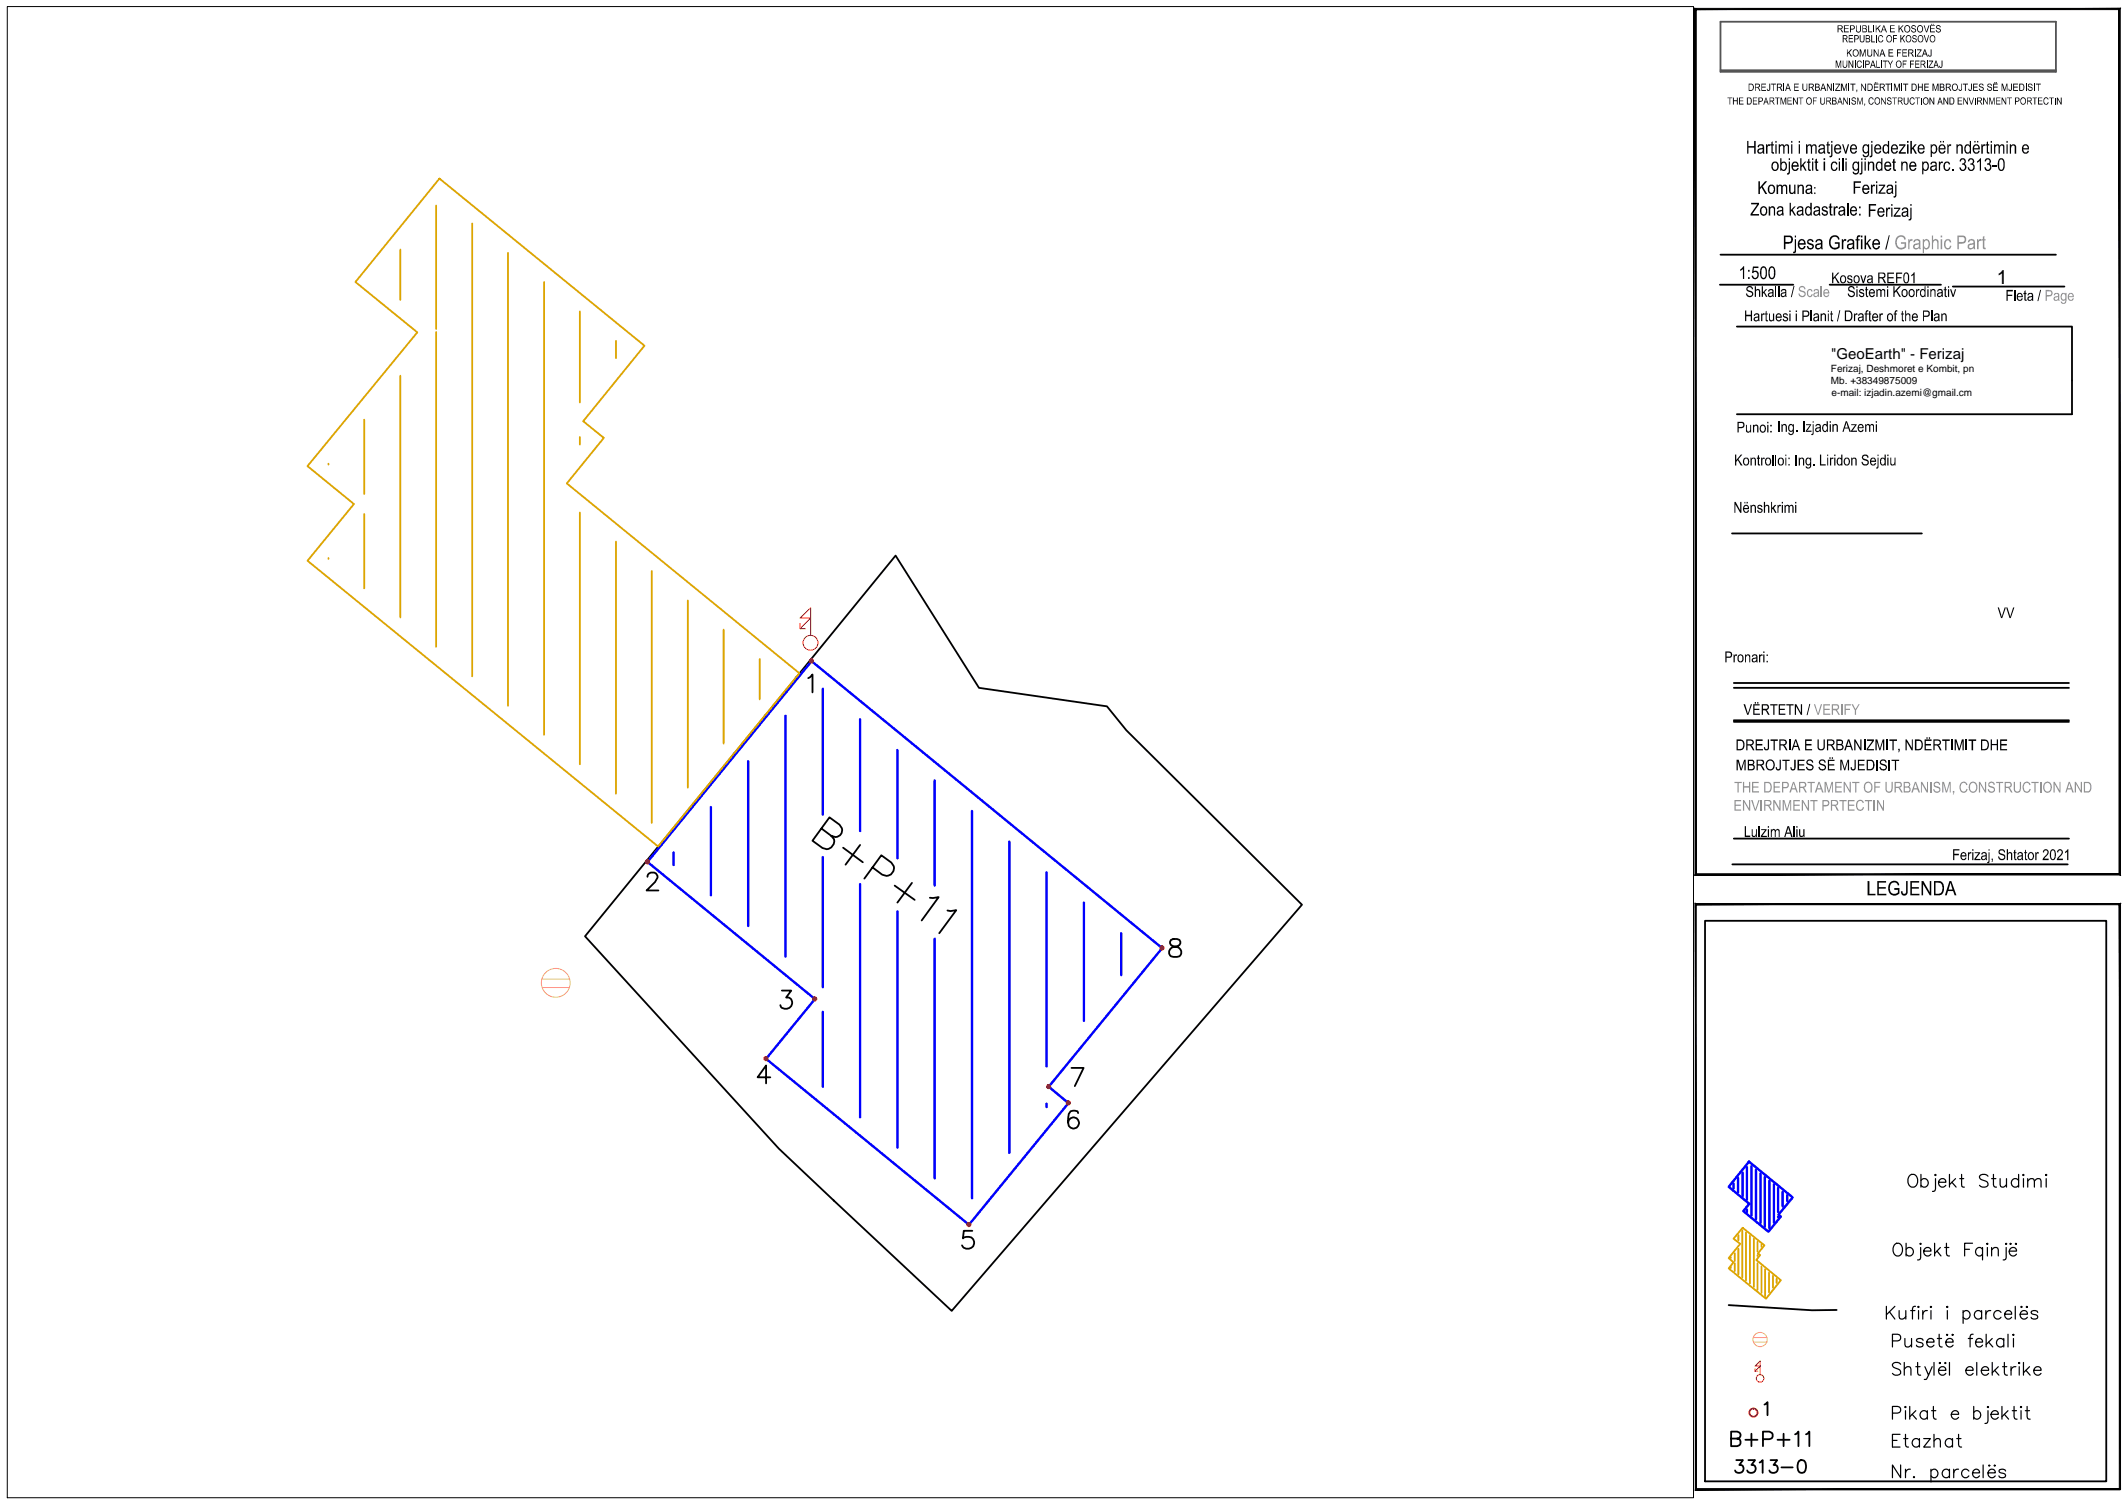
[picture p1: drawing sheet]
<svg xmlns="http://www.w3.org/2000/svg" width="297mm" height="210mm" viewBox="0 0 297 210" stroke-linecap="round" stroke-linejoin="round" font-family="sans-serif">
<defs><g id="words">
<text font-size="2.8" x="278.7" y="39.6">1</text>
<text font-size="2.1" x="255.6" y="50.2">&quot;GeoEarth&quot; - Ferizaj</text>
<g font-size="1.4">
<text x="255.6" y="51.9">Ferizaj, Deshmoret e Kombit, pn</text>
<text x="255.6" y="53.6">Mb. +38349875009</text>
<text x="255.7" y="55.3">e-mail: izjadin.azemi@gmail.cm</text>
</g>
</g></defs>
<!-- layer: Parcele_baze -->
<path d="M125 77.5l11.7 18.5 17.8 2.6 2.7 3.3 24.5 24.4-48.9 56.7-24.1-22.7-27-29.6z" fill="none" stroke="#000" stroke-width=".25"/>
<g fill="none" stroke="#00f" stroke-width=".34">
<path d="M109.6 99.9v33.6M113.3 92.3l48.9 40-15.8 19.4 2.7 2.3-13.8 16.9-28.4-23.1 6.8-8.4-23.3-19.1zM114.9 96.1v17.6M94 119v1.7M99.2 112.6v12.4M104.4 106.2v23M114.9 119.6v18.2M120.1 100.4v15.6M125.3 104.7v15.1M130.5 108.9v14.7M135.7 113.2v54M140.9 117.5v43.4"/>
<path d="M120.1 123.4v32.5M125.3 127.2v33M130.5 131v33.5M146.1 121.7v27.1M151.3 126v16.5M156.5 130.2v5.9M114.9 141.2v10.5M146.1 154v.5"/>
</g>
<!-- layer: Objekt -->
<g fill="none" stroke="#dda500" stroke-width=".25">
<path d="M55.9 34.8v7.1M60.9 28.7v17.2M61.3 24.9l28.7 23.3-8.6 10.6 2.9 2.3-5.2 6.4 32.5 26.5-19.7 24.1-49-39.8 6.5-8-6.5-5.2 15.4-18.7-8.7-7zM65.9 31.2v63.2M70.9 35.3v63.2M75.9 39.4v63.2M50.8 58.6v10.3M55.9 52.4v33.8M60.9 46.3v44M80.9 43.5v12.7M86 47.6v2.4M45.8 64.7v.1"/>
<path d="M45.8 77.9v.1M50.8 71.7v10.4M80.9 61v1M80.9 71.5v35.2M86 75.6v35.2M91 79.7v35.1M96 83.8v26.1M101 87.9v15.9M106 92v5.6"/>
</g>
<!-- layer: Legjenda -->
<g fill="none" stroke="#ff9f7f" stroke-width=".14">
<path d="M75.7 136.6h3.8M75.7 137.8h3.8"/>
<circle cx="77.6" cy="137.2" r="2.01"/>
</g>
<g fill="none" stroke="#f00" stroke-width=".14">
<path d="M111.7 87.7l1.5-1.4h-1.5l1.5-1.5v3.9M111.7 87v.7h.7"/>
<circle cx="113.1" cy="89.7" r="1.04"/>
</g>
<!-- layer: 0 -->
<g fill="none" stroke="#f00" stroke-width=".25">
<path d="M113.3 92.3h.1M90.4 120.3h.1M113.7 139.4h.1M162.2 132.3h.1M106.9 147.8h.1M146.4 151.7h.1M149.1 154h.1M135.3 170.9h.1"/>
<circle cx="113.3" cy="92.3" r=".23"/>
<circle cx="90.4" cy="120.3" r=".23"/>
<circle cx="113.7" cy="139.4" r=".23"/>
<circle cx="162.2" cy="132.3" r=".23"/>
<circle cx="106.9" cy="147.8" r=".23"/>
<circle cx="146.4" cy="151.6" r=".23"/>
<circle cx="149.1" cy="153.9" r=".23"/>
<circle cx="135.2" cy="170.9" r=".23"/>
</g>
<g fill="none" stroke="#000" stroke-width=".25">
<path d="M112.8 94.6l.6-.5v2.5M114.7 115.6l1.3 1.1 .6 .1a.94 .94 0 0 0 .9-1.2l-.3-.5-1.4-1-2.4 3.2 1.4 1a1.05 1.05 0 0 0 1.4-.2 1.05 1.05 0 0 0-.2-1.4M117.7 118.3l2.7 2M120.1 117.9l-2.1 2.8M90.4 122.4a.56 .56 0 0 1 .4-.6h.5a.62 .62 0 0 1 .4 .9l-.3 .4-1.1 1.2h1.6M109.1 138.2h1.3l-.7 1a.81 .81 0 0 1 .9 .9 .81 .81 0 0 1-1.1 .7l-.4-.1-.2-.4M121.8 121.1l1.3 1a1.06 1.06 0 0 0 1.5-.3 1.06 1.06 0 0 0-.2-1.4l-1.4-1-2.3 3.2M124.9 123.6l2.8 2M127.3 123.2l-2 2.8M129.8 125.3h.4l.8-.1-2.3 3.3M132.2 127.1l.5 .1 .8-.2-2.4 3.2M163.4 131.2a.51 .51 0 0 0 .3 .8l.5 .2a.7 .7 0 0 1 .7 .6 .7 .7 0 0 1-.6 .7h-.5a.7 .7 0 0 1-.6-.7 .7 .7 0 0 1 .7-.6l.5-.2a.51 .51 0 0 0 .2-.8l-.3-.2h-.5z"/>
<path d="M107.5 150.4h-1.8l1.2-1.7v2.5M149.6 149h1.7l-1.3 2.6M150.5 155.3l-.1-.2a.9 .9 0 0 0-1.2 .4l-.1 .6 .1 1a.77 .77 0 0 0 1.2 .2 .77 .77 0 0 0-.2-1.2 .77 .77 0 0 0-1.1 .6M135.7 171.8h-1.2l-.1 1a.89 .89 0 0 1 1.3 0 .89 .89 0 0 1-.1 1.3 .91 .91 0 0 1-1.3-.3"/>
</g>
<!-- layer: _Korniza -->
<path d="M295.8 126.3v81.5h.2zM295.8 126.3l.2-.2v81.7zM236.8 126.3h59l.2-.2zM236.6 126.1h59.4l-59.2 .2zM236.6 126.1l.2 81.7v-81.5zM236.6 126.1l.2 81.7-.2 .1zM236.8 207.8l-.2 .1 59.3-.1zM236.6 207.9l59.3-.1v.1z" fill="#000" stroke="#000" stroke-width=".14"/>
<!-- layer: Legjenda -->
<g fill="none" stroke="#000" stroke-width=".17">
<path d="M264.2 187.1h.7a.47 .47 0 0 0 .4-.4 .47 .47 0 0 0-.4-.5h-.7v1.8M265.3 190.4a.63 .63 0 0 0-.6-.3 .63 .63 0 0 0-.5 .5l.1 .2 .7 .3a.43 .43 0 0 1 .3 .3 .43 .43 0 0 1-.2 .4 .74 .74 0 0 1-.9-.1M265.8 191.1l.4-.4 .5 .1v1.1M265.8 190.1v1.8M265.9 186.8l.1 1.1 .4 .1 .4-.4M266.8 186.8v1.2M267.4 190.7h.6M267.7 190.1v1.5l.1 .2 .3 .1M268.4 187.1a.54 .54 0 0 0-.9 0l.3 .2 .6 .2v.2a.54 .54 0 0 1-.9 0M268.7 190.7l.5 1.2 .5-1.2M268.9 187.3h1.1a.53 .53 0 0 0-.7-.5 .53 .53 0 0 0-.4 .7 .55 .55 0 0 0 .5 .5 .55 .55 0 0 0 .6-.3M269.2 191.9l-.3 .6h-.3"/>
<path d="M270 190.1v1.8M270.4 186.8h.6M270.6 191.2h1a.53 .53 0 0 0-.6-.5 .53 .53 0 0 0-.4 .7 .55 .55 0 0 0 .4 .5 .55 .55 0 0 0 .6-.2M270.7 186.2v1.4l.1 .3 .3 .1M270.7 190.2l.1-.1v.1v.1zM271.5 190.1l.1 .1-.1 .1-.1-.1zM271.6 187.3h1a.53 .53 0 0 0-.6-.5 .53 .53 0 0 0-.4 .7 .55 .55 0 0 0 .4 .5 .55 .55 0 0 0 .6-.3M271.7 186.3l.1-.1 .1 .1-.1 .1zM272.1 190.1v1.8M272.5 186.2l.1 .1-.1 .1v-.1zM274.4 191.2h1a.53 .53 0 0 0-.6-.5 .53 .53 0 0 0-.4 .7 .55 .55 0 0 0 .4 .5 .55 .55 0 0 0 .6-.2M274.7 186.8h.6"/>
<path d="M275.4 186.2l-.3 .1-.1 .2v1.5M275.8 187.3h.9a.51 .51 0 0 0-.6-.5 .51 .51 0 0 0-.3 .7 .52 .52 0 0 0 .3 .5 .52 .52 0 0 0 .6-.3M275.9 190.1v1.8M276.6 191.2h1a.53 .53 0 0 0-.6-.5 .53 .53 0 0 0-.4 .7 .55 .55 0 0 0 .4 .5 .55 .55 0 0 0 .6-.2M277.2 186.2v1.8M277.6 187.3l.6 .7M278.1 186.8l-.9 .8M278.1 190.1v1.8M278.4 191.2l.6 .7M278.9 190.7l-.8 .9M279.5 190.7h.6M279.7 187.1a.57 .57 0 0 0-.8-.1 .57 .57 0 0 0 0 .8 .57 .57 0 0 0 .8-.1"/>
<path d="M279.7 186.8v1.2M279.8 190.1v1.5l.1 .2 .3 .1M280.3 186.2v1.8M280.7 190.7v1.2M281.1 186.2v.1v.1l-.1-.1zM281.1 186.8v1.2M281.4 190.7a.57 .57 0 0 0-.7 .5M281.9 190.1v.1v.1l-.1-.1zM281.9 190.7v1.2M282.4 190.1v1.8M282.8 191.2l.6 .7M283.3 190.7l-.9 .9"/>
<path d="M283.9 191.2h1a.53 .53 0 0 0-.6-.5 .53 .53 0 0 0-.4 .7 .55 .55 0 0 0 .4 .5 .55 .55 0 0 0 .6-.2"/>
</g>
<!-- layer: _LEGENDA -->
<path d="M240.2 3h46.8M240.2 9.8h46.8M240.2 10h46.8" fill="none" stroke="#545454" stroke-width=".25"/>
<!-- layer: Korniza txt -->
<path d="M240.2 35.5h46.8M272.6 40h15.6M242 96h46.8M242 100.5h46.8M242 100.7h46.8M242 117h46.8M241.8 120.6h46.8" fill="none" stroke="#000" stroke-width=".25"/>
<g fill="#000">
<path d="M241.1 13.6h.7v.1h-.3v.9h-.1v-.9h-.3zM241.9 13.6h.1v.4h.4v-.4h.2v1h-.2v-.5h-.4v.5h-.1zM242.7 13.6h.6v.1h-.4v.3h.4v.1h-.4v.4h.5v.1h-.7zM244.7 13.6h.6v.1h-.5v.3h.4v.1h-.4v.4h.5v.1h-.6zM245.9 11.7h.6v.1h-.5v.3h.5v.1h-.5v.4h.5v.1h-.6zM247 11.7h.1v.6a.24 .24 0 0 1-.2 .4 .24 .24 0 0 1-.3-.3h.1a.14 .14 0 0 0 .2 .2 .16 .16 0 0 0 .1-.3zM247.2 11.7h.7v.1h-.3v.9h-.1v-.9h-.3zM247.8 13.6h.6v.1h-.2v.9h-.2v-.9h-.2zM248.5 13.6h.2l.2 .9 .3-.9h.1v1h-.1v-.9l-.2 .9h-.1l-.3-.9v.9h-.1zM249 11.7v1zM249.5 13.6h.6v.1h-.5v.3h.5v.1h-.5v.4h.5v.1h-.6zM250.3 13.6h.1l.4 .8v-.8h.2v1h-.2l-.4-.8v.8h-.1z"/>
<path d="M250.4 11.7h.7v.1h-.6v.3h.5v.1h-.5v.4h.6v.1h-.7zM251 13.6h.7v.1h-.3v.9h-.1v-.9h-.3zM251.6 11.7h.1v.6a.24 .24 0 0 0 .2 .3 .24 .24 0 0 0 .3-.3v-.6h.1v.6a.35 .35 0 0 1-.4 .4 .35 .35 0 0 1-.3-.4zM253.1 13.6h.5v.1h-.4v.3h.3v.1h-.3v.5h-.1zM254.1 13.6h.1v.6a.24 .24 0 0 0 .2 .3 .24 .24 0 0 0 .2-.3v-.6h.1v.6a.34 .34 0 0 1-.3 .4 .34 .34 0 0 1-.3-.4zM255 11.7h.1l.5 .8v-.8h.1v1h-.1l-.5-.8v.8h-.1zM255.9 11.7h.1v1h-.1zM256.2 11.7h.6l-.5 .9h.6v.1h-.7l.5-.9h-.5zM256.2 8.5h.2l.2 .8 .3-.8h.1v1h-.1v-.9l-.2 .9h-.1l-.3-.9v.9h-.1zM257 11.7h.2l.2 .8 .3-.8h.1v1h-.1v-.9l-.2 .9h-.2l-.2-.9v.9h-.1zM257.3 13.6h.1l.5 .8v-.8v1l-.5-.8v.8h-.1zM257.4 3.5h.7v.1h-.6v.4h.5h-.5v.4h.6v.1h-.7z"/>
<path d="M257.2 8.5h.1v.5a.22 .22 0 0 0 .2 .3 .22 .22 0 0 0 .2-.3l.1-.5h.1v.5a.33 .33 0 0 1-.4 .5 .33 .33 0 0 1-.3-.5zM257.8 6.9h.1v.5l.5-.5h.1l-.4 .4 .4 .6h-.1l-.3-.5-.2 .2v.3h-.1zM258 8.5h.1l.5 .8v-.8h.1v1h-.1l-.5-.8v.8h-.1zM258 11.7h.1v1h-.1zM258.1 4.9h.6v.1h-.6v.3h.5v.1h-.5v.4h.6v.1h-.6zM258.1 13.6h.2v1h-.2zM258.5 13.7a.3 .3 0 0 1 .3-.1 .3 .3 0 0 1 .2 .3 .18 .18 0 0 0-.2-.2 .18 .18 0 0 0-.2 .1 .18 .18 0 0 0 .1 .2 .32 .32 0 0 1 .4 .4 .32 .32 0 0 1-.6 .1l-.1-.2h.1a.21 .21 0 0 0 .2 .2 .21 .21 0 0 0 .3-.2v-.1a.44 .44 0 0 1-.5-.5zM258.3 11.7h.7v.1h-.3v.9h-.1v-.9h-.3zM258.9 8.5h.1v1h-.1zM259.1 12.5h.1v.4h-.1zM259.2 13.6h.2l.2 .9 .3-.9h.1v1h-.1v-.9l-.2 .9h-.1l-.3-.9v.9h-.1zM259.6 6.9h.2l.2 .8 .3-.8h.1v1v-.8l-.3 .8h-.1l-.3-.8v.8h-.1z"/>
<path d="M259.1 3.5h.1v.6a.25 .25 0 0 0 .2 .3 .25 .25 0 0 0 .2-.3v-.6h.2v.6a.36 .36 0 0 1-.4 .5 .36 .36 0 0 1-.3-.5zM259.8 11.7h.1l.5 .8v-.8h.1v1h-.1l-.5-.8v.8h-.1zM259.2 8.6h.1a.32 .32 0 0 1 .4-.2 .32 .32 0 0 1 .2 .3h-.1a.27 .27 0 0 0-.4-.1 .27 .27 0 0 0-.1 .4v.1a.26 .26 0 0 0 .2 .2 .26 .26 0 0 0 .3-.2h.1a.37 .37 0 0 1-.5 .4 .37 .37 0 0 1-.2-.5zM260.1 8.5h.1v1h-.1zM259.6 4.9h.1v.6a.24 .24 0 0 0 .2 .3 .24 .24 0 0 0 .2-.3v-.6h.2v.6a.35 .35 0 0 1-.4 .4 .35 .35 0 0 1-.3-.4zM260.2 14.5h.1v.3zM260.8 3.5h.1v.9h.4v.1h-.5zM261.2 4.9h.1v.9h.4v.1h-.5zM260.6 6.9h.2v.6a.22 .22 0 0 0 .2 .3 .22 .22 0 0 0 .2-.3v-.6h.1v.6a.35 .35 0 0 1-.3 .4 .35 .35 0 0 1-.4-.4zM260.9 13.7a.35 .35 0 0 1 .4-.1 .35 .35 0 0 1 .2 .3h-.1a.25 .25 0 0 0-.3-.2 .25 .25 0 0 0-.2 .4 .27 .27 0 0 0 .2 .4 .27 .27 0 0 0 .4-.2 .28 .28 0 0 1-.2 .3 .28 .28 0 0 1-.4-.1l-.1-.2v-.4zM261.5 3.5h.1v1h-.1zM261.5 6.9h.2l.4 .8v-.8h.1v1h-.1l-.4-.8v.8h-.2z"/>
<path d="M261.8 3.5h.1v.5l.5-.5h.2l-.4 .4 .4 .6h-.2l-.3-.5-.2 .2v.3h-.1zM261.9 4.9h.1v1h-.1zM261.9 8.5h.1v.8h.4v.2h-.5zM262.6 8.5h.1v1h-.1zM262.6 13.6l.5 .8v-.8h.1v1l-.5-.8v.8h-.1zM262.2 5.1a.34 .34 0 0 1 .4-.2 .34 .34 0 0 1 .2 .3 .26 .26 0 0 0-.4-.2 .26 .26 0 0 0-.1 .4 .28 .28 0 0 0 .1 .4 .28 .28 0 0 0 .4-.2h.1a.36 .36 0 0 1-.4 .3 .36 .36 0 0 1-.3-.4zM262.8 8.5h.7v.1h-.3v.9h-.1v-.9h-.3zM263.5 13.6a.34 .34 0 0 1 .5 .3h-.1a.19 .19 0 0 0-.2-.2 .19 .19 0 0 0-.2 .2 .19 .19 0 0 0 .3 .1 .31 .31 0 0 1 .2 .4 .31 .31 0 0 1-.3 .3 .31 .31 0 0 1-.3-.4h.1a.21 .21 0 0 0 .2 .2 .21 .21 0 0 0 .1-.3l-.1-.1a.29 .29 0 0 1-.3-.1 .29 .29 0 0 1 .1-.4zM263.2 11.7h.7v.1h-.3v.9h-.1v-.9h-.3zM263.6 6.9h.6v.1h-.5v.3h.5v.1h-.5v.4h.6v.1h-.7zM263.5 8.5h.1l.3 .4 .2-.4h.1l-.3 .5v.5h-.1v-.5zM263.8 3.5h.7v.1h-.6v.4h.6h-.6v.4h.6v.1h-.7z"/>
<path d="M264 11.7h.2v1h-.2zM264.2 4.9h.6v.1h-.4v.3h.4v.1h-.4v.5h-.2zM264.4 11.7h.1l.3 .8 .2-.8h.2v1h-.1v-.9l-.3 .9h-.1l-.2-.9v.9h-.1zM264.1 13.6h.7v.1h-.3v.9h-.1v-.9h-.3zM264.8 6.9h.6v.1h-.5v.3h.4v.1h-.4v.5h-.1zM265 3.5h.1v.5l.5-.5h.1l-.4 .4 .4 .6h-.1l-.3-.5-.2 .2v.3h-.1zM265.3 4.9h.1v.5l.4-.5h.1l-.3 .4 .3 .6h-.1l-.3-.5-.1 .2v.3h-.1zM265.4 11.7h.1v1h-.1zM265.6 6.9h.6v.1h-.6v.3h.5v.1h-.5v.4h.6v.1h-.6zM265.6 8.5h.5v.1h-.4v.3h.4v.1h-.4v.5h-.1zM265.6 11.7h.8v.1h-.3v.9h-.2v-.9h-.3zM265.7 13.6h.2v.6a.24 .24 0 0 0 .2 .3 .24 .24 0 0 0 .2-.3v-.6h.1v.6a.36 .36 0 0 1-.3 .4 .36 .36 0 0 1-.4-.4z"/>
<path d="M266.6 8.5h.6v.1h-.5v.3h.4v.1h-.4v.5h-.1zM266.8 3.6a.33 .33 0 0 1 .4-.1 .33 .33 0 0 1 .2 .3h-.1a.2 .2 0 0 0-.1-.2 .2 .2 0 0 0-.3 .2 .2 .2 0 0 0 .3 .2 .32 .32 0 0 1 .1 .5 .32 .32 0 0 1-.5-.2l.1-.1a.22 .22 0 0 0 .2 .2 .22 .22 0 0 0 .2-.3 .35 .35 0 0 1-.4-.1 .35 .35 0 0 1-.1-.4zM267 5a.33 .33 0 0 1 .3-.1 .33 .33 0 0 1 .2 .3h-.1a.18 .18 0 0 0-.1-.2 .18 .18 0 0 0-.2 .1 .18 .18 0 0 0 .2 .2 .32 .32 0 0 1 .3 .4 .32 .32 0 0 1-.4 .3 .32 .32 0 0 1-.3-.4h.1a.22 .22 0 0 0 .2 .2 .22 .22 0 0 0 .2-.3l-.1-.1a.29 .29 0 0 1-.3-.1 .29 .29 0 0 1 0-.3zM266.6 13.7h.1a.31 .31 0 0 1 .3-.1 .31 .31 0 0 1 .3 .3h-.1a.27 .27 0 0 0-.4-.2 .27 .27 0 0 0-.1 .4 .27 .27 0 0 0 .1 .4 .27 .27 0 0 0 .4-.2h.1a.36 .36 0 0 1-.4 .3 .36 .36 0 0 1-.3-.4zM267.3 6.9h.1v1h-.1zM267.3 8.5h.6v.1h-.5v.3h.5v.1h-.5v.3h.5v.2h-.6zM267.6 6.9h.6l-.5 .9h.5v.1h-.7l.6-.9h-.5zM267.3 13.6h.7v.1h-.3v.9h-.1v-.9h-.3zM267.7 11.7h.1v.4h.5v-.4h.1v1h-.1v-.5h-.5v.5h-.1zM268.1 13.6h.2v1h-.2zM268.6 11.7h.6v.1h-.5v.3h.5v.1h-.5v.4h.5v.1h-.6zM268.5 4.9h.1l.3 .9 .3-.9h.1l-.3 1h-.1z"/>
<path d="M268.5 3.5h.1l.3 .9 .3-.9h.1l-.3 1h-.1zM268.9 8.5h.2v1h-.2zM269.5 6.9h.1v.7a.24 .24 0 0 1-.2 .3 .24 .24 0 0 1-.2-.3l.1 .2a.14 .14 0 0 0 .2 0 .14 .14 0 0 0 0-.2zM269.2 8.5h.6l-.5 .8h.5v.2h-.6l.5-.9h-.5zM269.3 13.6h.2l.4 .8v-.8h.1v1h-.1l-.4-.8v.8h-.2zM269.7 11.7h.2l.3 .8 .2-.8h.2v1h-.1v-.9l-.3 .9h-.1l-.2-.9v.9h-.2zM270.3 3.6a.34 .34 0 0 1 .4-.1 .34 .34 0 0 1 .2 .3h-.1a.19 .19 0 0 0-.3-.2 .19 .19 0 0 0 0 .3h.1a.31 .31 0 0 1 .3 .3 .31 .31 0 0 1-.2 .3 .32 .32 0 0 1-.5-.3h.1a.23 .23 0 0 0 .3 .3 .23 .23 0 0 0 .2-.4h-.1a.36 .36 0 0 1-.4-.1 .36 .36 0 0 1 0-.4zM271 8.5h.1v.6a.24 .24 0 0 1-.2 .4 .24 .24 0 0 1-.2-.3l.1 .1h.2zM271.3 13.6h.1l.4 .8v-.8h.1v1h-.1l-.4-.8v.8h-.1zM273.3 13.6h.6v.1h-.5v.3h.5v.1h-.5v.4h.5v.1h-.6zM273.8 11.7h.1v.6a.25 .25 0 0 1-.2 .4 .25 .25 0 0 1-.3-.3l.2 .2a.15 .15 0 0 0 .2-.1 .15 .15 0 0 0 0-.2zM274.1 13.6l.5 .8v-.8h.1v1h-.1l-.4-.8v.8h-.1z"/>
<path d="M274 11.7h.7v.1h-.3v.9h-.1v-.9h-.3zM275.1 11.7h.2v.6a.26 .26 0 0 1-.3 .4 .26 .26 0 0 1-.3-.3h.2v.2a.15 .15 0 0 0 .2-.1 .15 .15 0 0 0 0-.2zM274.8 13.6h.1l.3 .9 .3-.9-.2 1h-.2zM275.4 11.7h.7v.1h-.6v.3h.5v.1h-.5v.4h.6v.1h-.7zM275.7 13.6h.1v1h-.1zM276.3 11.7h.1a.31 .31 0 0 1 .3 0 .31 .31 0 0 1 .2 .3h-.1a.21 .21 0 0 0-.3-.2 .21 .21 0 0 0-.1 .2l.1 .1a.33 .33 0 0 1 .4 .3 .33 .33 0 0 1-.3 .3 .33 .33 0 0 1-.4-.3l.1-.1a.23 .23 0 0 0 .3 .3 .23 .23 0 0 0 .2-.3l-.2-.1a.3 .3 0 0 1-.3-.1 .3 .3 0 0 1 0-.4zM276.8 13.6h.1l.5 .8v-.8h.1v1h-.1l-.5-.8v.8h-.1zM277.4 11.8a.35 .35 0 0 1 .4-.1 .35 .35 0 0 1 .2 .3h-.1a.19 .19 0 0 0-.2-.3 .21 .21 0 0 0-.1 .4h.1a.33 .33 0 0 1 .4 .2 .33 .33 0 0 1-.3 .4 .33 .33 0 0 1-.4-.2v-.2h.1a.21 .21 0 0 0 .2 .3 .21 .21 0 0 0 .2-.3l-.1-.1a.33 .33 0 0 1-.4-.4zM277.7 13.6h.1l.2 .9 .3-.9h.1v1h-.1v-.9l-.2 .9h-.1l-.3-.9v.9zM278.6 13.6h.6v.1h-.5v.3h.5v.1h-.5v.4h.5v.1h-.6zM279.4 11.7h.2l.2 .8 .3-.8h.1v1h-.1v-.9l-.2 .9h-.2l-.2-.9v.9h-.1zM279.4 13.6h.1l.5 .8v-.8v1l-.5-.8v.8h-.1z"/>
<path d="M280.7 11.7h.1v.6a.26 .26 0 0 1-.2 .4 .26 .26 0 0 1-.3-.3h.2a.14 .14 0 0 0 .1 .2 .16 .16 0 0 0 .1-.3zM280.2 13.6h.6v.1h-.3v.9v-.9h-.3zM281 11.7h.7v.1h-.6v.3h.5v.1h-.5v.4h.6v.1h-.7zM282.7 11.7h.2v1h-.2zM283.1 11.8a.36 .36 0 0 1 .4-.1 .36 .36 0 0 1 .2 .3h-.1a.2 .2 0 0 0-.2-.3 .2 .2 0 0 0-.2 .3l.1 .1a.32 .32 0 0 1 .4 .4 .32 .32 0 0 1-.6 .1 .11 .11 0 0 1-.1-.2 .11 .11 0 0 1 .2-.1 .23 .23 0 0 0 .2 .3 .23 .23 0 0 0 .2-.3l-.1-.1a.33 .33 0 0 1-.4-.4zM283.9 11.7h.1v1h-.1zM283.7 13.6h.7v.1h-.3v.9h-.1v-.9h-.3zM284.2 11.7h.7v.1h-.3v.9h-.1v-.9h-.3zM284.5 13.6h.6v.1h-.5v.3h.5v.1h-.5v.4h.5v.1h-.6zM285.3 13.7a.35 .35 0 0 1 .4-.1 .35 .35 0 0 1 .3 .3h-.2a.28 .28 0 0 0-.3-.1 .28 .28 0 0 0-.2 .3 .26 .26 0 0 0 .2 .4 .26 .26 0 0 0 .3-.2h.2l-.1 .1a.37 .37 0 0 1-.5 .2 .37 .37 0 0 1-.2-.5zM286 13.6h.7v.1h-.3v.9h-.1v-.9h-.3zM286.8 13.6h.1v1h-.1z"/>
<path d="M287.1 13.6h.1l.5 .8v-.8h.1v1h-.1l-.5-.8v.8h-.1zM243.9 19.7h.2v.7h.8v-.7h.2v1.7h-.2v-.8h-.8v.8h-.2zM245.4 25.3h.3v.8l.7-.8h.3l-.7 .7 .7 1.1h-.3l-.5-1-.2 .3v.7h-.3zM246.5 20.1h.2v.2l.1-.2h.3v.3a.26 .26 0 0 0-.4 .1 .26 .26 0 0 0 0 .3v.6h-.2zM247.3 19.8l.1-.1v.4h.2v.2h-.2v.9h.2l.1 .2a.29 .29 0 0 1-.4 0 .29 .29 0 0 1 0-.3v-.8h-.2v-.2h.2zM248 25.8h.2v.2a.34 .34 0 0 1 .3-.2 .34 .34 0 0 1 .3 .2v-.1a.37 .37 0 0 1 .4-.1 .37 .37 0 0 1 .3 .4v.9h-.2v-.9a.25 .25 0 0 0-.3-.3 .25 .25 0 0 0-.2 .4v.8h-.2v-.9a.23 .23 0 0 0-.2-.3 .23 .23 0 0 0-.2 .4v.8h-.2zM248.3 20.1h.2v.2a.36 .36 0 0 1 .6 0 .33 .33 0 0 1 .4-.2 .33 .33 0 0 1 .2 .5v.8h-.1v-.8a.25 .25 0 0 0-.3-.3 .25 .25 0 0 0-.2 .3v.8h-.2v-.8a.24 .24 0 0 0-.2-.3 .24 .24 0 0 0-.2 .3v.8h-.2zM249.7 25.8h.2v.7a.28 .28 0 0 0 .3 .4 .28 .28 0 0 0 .2-.4v-.7h.2v1.3h-.2v-.2a.39 .39 0 0 1-.5 .2 .39 .39 0 0 1-.2-.5zM250.9 25.8h.2v.2a.39 .39 0 0 1 .5-.2 .39 .39 0 0 1 .2 .5v.8h-.2v-.8a.24 .24 0 0 0-.2-.4 .24 .24 0 0 0-.3 .3v.9h-.2zM251.3 22.1h.2v1l.4-.6h.2l-.3 .5 .4 .8h-.2l-.4-.6-.1 .2v.4h-.2zM252.1 20.1h.2v.2a.38 .38 0 0 1 .3-.2 .38 .38 0 0 1 .3 .2 .33 .33 0 0 1 .5-.2 .33 .33 0 0 1 .2 .5v.8h-.2v-.8a.26 .26 0 0 0-.3-.3 .26 .26 0 0 0-.2 .4v.7h-.1v-.8a.25 .25 0 0 0-.3-.3 .25 .25 0 0 0-.2 .4v.7h-.2zM252.4 22.3l.2-.2v.4h.1v.2h-.1v.9l.1 .1 .1 .1a.26 .26 0 0 1-.4 0 .26 .26 0 0 1 0-.3v-.8h-.2v-.2h.2z"/>
<path d="M253.4 22.3l.2-.2v.4h.2v.2h-.2v.9l.2 .1v.1a.28 .28 0 0 1-.3 0 .28 .28 0 0 1-.1-.3v-.8h-.1v-.2h.1zM255.1 19.8l.1-.1v.4h.2v.2h-.2v.9h.2v.2a.32 .32 0 0 1-.3-.3v-.8h-.2v-.2h.2zM255.7 22.7l.1-.1a.42 .42 0 0 1 .4-.1 .42 .42 0 0 1 .3 .4l-.2 .1a.28 .28 0 0 0-.4-.3 .28 .28 0 0 0-.2 .4v.2a.3 .3 0 0 0 .3 .4 .3 .3 0 0 0 .3-.3h.2v.1a.46 .46 0 0 1-.6 .3 .46 .46 0 0 1-.3-.6zM257.1 22.1h.2v1.7h-.2zM257.1 20.1h.2l.3 1.1 .3-1.1h.2l-.4 1.3h-.1zM260.7 22.5h.2v.3a.39 .39 0 0 1 .5-.2 .39 .39 0 0 1 .2 .5v.7h-.2v-.7a.24 .24 0 0 0-.2-.4 .24 .24 0 0 0-.3 .3v.8h-.2zM264.2 22.3l.3-.2v.4h.1v.2h-.1v.9l.1 .1 .1 .1a.28 .28 0 0 1-.4 0 .28 .28 0 0 1-.1-.3v-.8h-.1v-.2h.1zM265.1 20.1h.9v.2l-.7 .9h.7v.2h-1v-.2l.8-.9h-.7zM265.4 22.5h.2v.3a.39 .39 0 0 1 .5-.3 .39 .39 0 0 1 .2 .6v.7h-.2v-.7a.27 .27 0 0 0-.3-.4 .27 .27 0 0 0-.2 .4v.7h-.2zM266.7 19.7h.2v1l.4-.6h.2l-.4 .5 .5 .8h-.3l-.3-.6-.1 .1v.5h-.2zM270.6 22.5h.2v.3a.25 .25 0 0 1 .2-.3 .25 .25 0 0 1 .2 .1l-.1 .2a.32 .32 0 0 0-.3 .4v.6h-.2zM271.8 20.1h.1v.2l.2-.2h.2v.3a.28 .28 0 0 0-.3 .1 .28 .28 0 0 0 0 .3v.6h-.2z"/>
<path d="M271.4 22.8a.45 .45 0 0 1 .4-.3 .45 .45 0 0 1 .4 .4l-.2 .1a.3 .3 0 0 0-.4-.2 .3 .3 0 0 0-.1 .4 .29 .29 0 0 0 .2 .5 .29 .29 0 0 0 .3-.3h.2a.5 .5 0 0 1-.6 .4 .5 .5 0 0 1-.3-.6zM272.5 23.6h.1v.2h-.1zM273.1 20.1h.2v.2a.39 .39 0 0 1 .5-.1 .39 .39 0 0 1 .2 .4v.8h-.2v-.8a.27 .27 0 0 0-.3-.3 .27 .27 0 0 0-.2 .4v.7h-.2zM273.6 22.2l.2-.1a.45 .45 0 0 1 .5 .2 .45 .45 0 0 1-.1 .6l.2 .2a.49 .49 0 0 1-.3 .7 .49 .49 0 0 1-.6-.4h.2a.33 .33 0 0 0 .3 .3 .33 .33 0 0 0 .3-.3 .33 .33 0 0 0-.2-.4h-.2v-.2a.28 .28 0 0 0 .3-.2 .28 .28 0 0 0-.2-.3 .28 .28 0 0 0-.3 .2h-.2zM274.8 22.2l.1-.1a.45 .45 0 0 1 .6 .2 .45 .45 0 0 1-.1 .6 .51 .51 0 0 1 0 .9 .51 .51 0 0 1-.7-.4h.2a.32 .32 0 0 0 .4 .2 .32 .32 0 0 0 .1-.5l-.2-.1h-.2v-.2a.27 .27 0 0 0 .4-.2 .27 .27 0 0 0-.2-.3 .27 .27 0 0 0-.3 .2h-.2zM276 22.5l.4-.4h.1v1.7h-.1v-1.3l-.4 .2zM276.6 20.1h.1v.2l.1-.1 .3-.1v.3a.26 .26 0 0 0-.3 .1 .26 .26 0 0 0 0 .3v.6h-.2zM277.2 22.2a.44 .44 0 0 1 .6 .1 .44 .44 0 0 1-.1 .6 .5 .5 0 0 1 .1 .9 .5 .5 0 0 1-.8-.4h.2a.31 .31 0 0 0 .4 .3 .31 .31 0 0 0 .1-.5l-.1-.2h-.2v-.2a.27 .27 0 0 0 .3-.2 .27 .27 0 0 0-.2-.3 .27 .27 0 0 0-.3 .2h-.2zM277.3 19.8l.2-.1v.4h.2v.2h-.2v.9h.2v.2a.29 .29 0 0 1-.3 0 .29 .29 0 0 1-.1-.3v-.8h-.1v-.2h.1zM278.1 23.1h.6v.2h-.6zM278.3 20.1h.2v.2a.36 .36 0 0 1 .6 0 .33 .33 0 0 1 .5-.2 .33 .33 0 0 1 .2 .5v.8h-.2v-.8a.25 .25 0 0 0-.2-.3 .25 .25 0 0 0-.3 .3v.8h-.1v-.8a.25 .25 0 0 0-.3-.3 .25 .25 0 0 0-.2 .3v.8h-.2zM280.5 20.1h.2v.2a.39 .39 0 0 1 .5-.2 .39 .39 0 0 1 .2 .5v.8h-.2v-.8a.24 .24 0 0 0-.2-.3 .24 .24 0 0 0-.2 .3l-.1 .8h-.2z"/>
<path d="M280.1 40.5h.9v.2h-.8v.4h.7v.2h-.7v.7h-.1zM281.1 40.5h.2v1.5h-.2zM282.6 40.6l.1-.1v.4h.2v.1h-.2v.8h.2v.2a.25 .25 0 0 1-.3-.1 .25 .25 0 0 1 0-.3v-.6h-.2v-.1h.2zM284.8 40.5h.1l-.4 1.5h-.1z"/>
<path d="M243.8 13.6h.3a.44 .44 0 0 1 .4 .7l-.2 .3h-.5zM244 13.7v.8h.1a.32 .32 0 0 0 .3-.2 .32 .32 0 0 0 0-.3l-.1-.3z"/>
<path d="M244.1 11.7h.3a.54 .54 0 0 1 .3 .9l-.2 .1h-.4zM244.2 11.8v.8h.2a.39 .39 0 0 0 .3-.4 .39 .39 0 0 0-.3-.4z"/>
<path d="M245 11.7h.4a.28 .28 0 0 1 .3 .2 .28 .28 0 0 1-.3 .3l.3 .5h-.1l-.3-.5h-.2v.5h-.1zM245.1 11.8v.3h.2a.17 .17 0 0 0 .2-.1 .17 .17 0 0 0-.1-.2z"/>
<path d="M245.4 13.6h.3a.3 .3 0 0 1 .4 .3 .3 .3 0 0 1-.3 .3h-.2v.4h-.2zM245.6 13.7v.4h.2a.19 .19 0 0 0 .2-.2 .19 .19 0 0 0-.2-.2z"/>
<path d="M246.5 13.6l.4 1h-.1l-.1-.3h-.4v.3h-.2zM246.5 13.7l-.1 .5h.2z"/>
<path d="M247 13.6h.4a.28 .28 0 0 1 .3 .3 .28 .28 0 0 1-.3 .3l.3 .4h-.1l-.2-.4h-.3v.4h-.1zM247.1 13.7v.3h.3a.17 .17 0 0 0 .2-.1 .17 .17 0 0 0-.2-.2z"/>
<path d="M247.8 19.7h.2v.2h-.2zM247.8 20.1h.2v1.3h-.2z"/>
<path d="M248 11.7h.4a.28 .28 0 0 1 .4 .2 .28 .28 0 0 1-.3 .3l.3 .5h-.1l-.3-.5h-.2v.5h-.2zM248.2 11.8v.3h.4v-.3z"/>
<path d="M249.5 11.7h.1l.4 1h-.1l-.1-.3h-.4l-.1 .3h-.1zM249.6 11.8l-.2 .5h.3z"/>
<path d="M250 19.7h.2v.2h-.2zM250 20.1h.2v1.3h-.2z"/>
<path d="M251.1 19.7h.1v.2h-.1zM251.1 20.1h.1v1.3h-.1z"/>
<path d="M252.3 13.6a.5 .5 0 0 1 .6 .4 .5 .5 0 0 1-.3 .6h-.1a.59 .59 0 0 1-.2-.9zM252.4 13.7l-.2 .4a.32 .32 0 0 0 .4 .4 .32 .32 0 0 0 .2-.5l-.1-.3z"/>
<path d="M252.5 11.7h.4a.28 .28 0 0 1 .3 .2 .28 .28 0 0 1-.3 .3l.3 .5h-.1l-.3-.5h-.2v.5h-.1zM252.6 11.8v.3h.3a.17 .17 0 0 0 .2-.2 .17 .17 0 0 0-.2-.1z"/>
<path d="M253.4 11.7h.3a.25 .25 0 0 1 .3 .2 .25 .25 0 0 1-.1 .2 .3 .3 0 0 1 .1 .4 .3 .3 0 0 1-.3 .2h-.3zM253.5 11.8v.3h.2a.15 .15 0 0 0 .2-.2 .15 .15 0 0 0-.2-.1zM253.5 12.2v.4h.2a.18 .18 0 0 0 .2-.2 .18 .18 0 0 0-.2-.2z"/>
<path d="M254.4 11.7h.2l.3 1h-.1l-.1-.3h-.4l-.1 .3h-.1zM254.5 11.8l-.2 .5h.3z"/>
<path d="M254.9 13.6h.4a.28 .28 0 0 1 .3 .3 .28 .28 0 0 1-.2 .3l.3 .4h-.2l-.2-.4h-.3v.4h-.1zM255 13.7v.3h.3a.17 .17 0 0 0 .2-.1 .17 .17 0 0 0-.2-.2z"/>
<path d="M255.6 19.7h.2v.2h-.2zM255.6 20.1h.2v1.4a.32 .32 0 0 1-.1 .4 .32 .32 0 0 1-.3 0v-.2h.2z"/>
<path d="M255.7 13.6h.4a.24 .24 0 0 1 .2 .2 .24 .24 0 0 1-.1 .3 .26 .26 0 0 1 .2 .3 .26 .26 0 0 1-.3 .2h-.4zM255.9 13.7v.3h.1a.16 .16 0 0 0 .2-.1 .16 .16 0 0 0-.2-.2zM255.9 14.1v.4h.2a.17 .17 0 0 0 .1-.2 .17 .17 0 0 0-.2-.2z"/>
<path d="M256.8 13.6h.1l.3 1h-.1l-.1-.3h-.4l-.1 .3zM256.8 13.7l-.1 .5h.3z"/>
<path d="M256.5 3.5h.4a.28 .28 0 0 1 .3 .3 .28 .28 0 0 1-.2 .3l.3 .4h-.2l-.2-.4h-.3v.4h-.1zM256.6 3.6v.4l.5-.1-.1-.2z"/>
<path d="M257.2 4.9h.4a.28 .28 0 0 1 .3 .3 .28 .28 0 0 1-.3 .2l.3 .5h-.1l-.3-.5h-.2v.5h-.1zM257.3 5v.4h.3a.17 .17 0 0 0 .2-.2 .17 .17 0 0 0-.2-.2z"/>
<path d="M258.2 3.5h.4a.3 .3 0 0 1 .3 .3 .3 .3 0 0 1-.3 .3h-.2v.4h-.2zM258.4 3.6v.4h.2a.19 .19 0 0 0 .2-.2 .19 .19 0 0 0-.2-.2z"/>
<path d="M258.7 7.1a.46 .46 0 0 1 .7 0 .46 .46 0 0 1-.1 .6 .44 .44 0 0 1-.6 .1 .44 .44 0 0 1-.1-.6zM258.9 7l-.1 .1a.36 .36 0 0 0-.1 .5 .36 .36 0 0 0 .5 .1l.1-.3a.33 .33 0 0 0-.3-.4z"/>
<path d="M258.8 4.9h.3a.3 .3 0 0 1 .4 .3 .3 .3 0 0 1-.3 .3h-.2v.4h-.2zM259 5v.4l.3-.1-.1-.3z"/>
<path d="M260 3.5h.3a.25 .25 0 0 1 .3 .2 .25 .25 0 0 1-.1 .3 .27 .27 0 0 1 .1 .3 .27 .27 0 0 1-.3 .2h-.3zM260.1 3.6v.4l.3-.1v-.2zM260.1 4v.4h.2a.18 .18 0 0 0 .2-.2 .18 .18 0 0 0-.2-.2z"/>
<path d="M260.3 8.5h.4a.3 .3 0 0 1 .3 .2 .3 .3 0 0 1-.3 .3h-.2v.5h-.2zM260.5 8.6v.3h.2a.17 .17 0 0 0 .2-.2 .17 .17 0 0 0-.2-.1z"/>
<path d="M260.4 4.9h.3a.25 .25 0 0 1 .3 .2 .25 .25 0 0 1-.1 .3 .3 .3 0 0 1 .1 .3 .3 .3 0 0 1-.3 .2h-.3zM260.5 5v.3h.4v-.1a.15 .15 0 0 0 0-.2 .15 .15 0 0 0-.2 0zM260.5 5.4v.4h.2a.17 .17 0 0 0 .2-.2 .17 .17 0 0 0-.2-.2z"/>
<path d="M260.7 11.7h.3a.56 .56 0 0 1 .3 .8l-.2 .2h-.4zM260.8 11.8v.8h.2a.39 .39 0 0 0 .3-.4 .39 .39 0 0 0-.3-.4z"/>
<path d="M261.4 8.5h.1l.3 1h-.1l-.1-.3h-.4v.3h-.2zM261.4 8.6l-.1 .4h.3z"/>
<path d="M261.2 19.7h.2v.2h-.2zM261.2 20.1h.2v1.4a.29 .29 0 0 1-.1 .4 .29 .29 0 0 1-.3 0v-.2h.2z"/>
<path d="M261.6 11.7h.6v.1h-.5v.3h.5v.1h-.5v.4h.5v.1h-.6zM261.7 11.5h.1v.1h-.1zM262 11.5v.1z"/>
<path d="M261.7 13.7a.47 .47 0 0 1 .7 .1 .47 .47 0 0 1-.1 .6v.1a.45 .45 0 0 1-.6-.1 .45 .45 0 0 1 0-.6zM261.9 13.7l-.1 .1-.1 .4a.31 .31 0 0 0 .4 .3 .31 .31 0 0 0 .2-.4 .37 .37 0 0 0-.4-.4z"/>
<path d="M262.7 6.9h.1l.4 1h-.2l-.1-.3h-.3l-.1 .3h-.2zM262.7 7l-.1 .5h.3z"/>
<path d="M262.4 11.7h.4a.28 .28 0 0 1 .3 .2 .28 .28 0 0 1-.3 .3l.3 .5h-.1l-.3-.5h-.2v.5h-.1zM262.5 11.8v.3h.3a.17 .17 0 0 0 .2-.1 .17 .17 0 0 0-.2-.2z"/>
<path d="M262.9 3.5h.1l.4 1h-.1l-.2-.3h-.3l-.1 .3h-.1zM263 3.6l-.2 .5h.3z"/>
<path d="M263.4 5a.42 .42 0 0 1 .6 0 .42 .42 0 0 1 .1 .5l-.1 .2a.41 .41 0 0 1-.5 .1 .41 .41 0 0 1-.2-.5zM263.4 5.2a.33 .33 0 0 0 .1 .5 .33 .33 0 0 0 .4 0v-.1a.33 .33 0 0 0 0-.5 .33 .33 0 0 0-.5 .1z"/>
<path d="M264.7 8.6a.47 .47 0 0 1 .7 .1 .47 .47 0 0 1-.1 .6 .43 .43 0 0 1-.5 0 .43 .43 0 0 1-.1-.5zM264.9 8.6l-.1 .3a.39 .39 0 0 0 .2 .5 .46 .46 0 0 0 .3-.5 .46 .46 0 0 0-.3-.4z"/>
<path d="M264.9 13.6h.4a.28 .28 0 0 1 .3 .3 .28 .28 0 0 1-.3 .3l.3 .4h-.1l-.2-.4h-.3v.4h-.1zM265 13.7v.3h.3a.17 .17 0 0 0 .2-.1 .17 .17 0 0 0-.2-.2z"/>
<path d="M265.9 3.7a.43 .43 0 0 1 .6-.1 .43 .43 0 0 1 .1 .6 .43 .43 0 0 1-.6 .3 .43 .43 0 0 1-.2-.6zM266 3.7l-.1 .2a.32 .32 0 0 0 .1 .5 .32 .32 0 0 0 .5-.2 .36 .36 0 0 0-.1-.4 .36 .36 0 0 0-.4-.1z"/>
<path d="M266.1 5.1a.43 .43 0 0 1 .6 0 .43 .43 0 0 1 0 .6 .41 .41 0 0 1-.5 .1 .41 .41 0 0 1-.2-.5zM266.1 5.2a.33 .33 0 0 0 .1 .5 .33 .33 0 0 0 .4 0 .38 .38 0 0 0 .1-.5 .38 .38 0 0 0-.5-.1z"/>
<path d="M266.2 19.7h.2v.2h-.2zM266.2 20.1h.2v1.3h-.2z"/>
<path d="M266.4 6.9h.4a.28 .28 0 0 1 .3 .2 .28 .28 0 0 1-.3 .3l.4 .5h-.2l-.3-.5h-.2v.5h-.1zM266.5 7v.4l.5-.1-.1-.3z"/>
<path d="M266.8 11.7h.4a.52 .52 0 0 1 .3 .5 .52 .52 0 0 1-.4 .5h-.3zM267 11.8v.8h.1a.45 .45 0 0 0 .2-.8z"/>
<path d="M267.7 3.7a.45 .45 0 0 1 .6-.1 .45 .45 0 0 1 .1 .7l-.1 .1a.48 .48 0 0 1-.6-.1 .48 .48 0 0 1 0-.6zM267.8 3.7l-.1 .2a.33 .33 0 0 0 .2 .5 .33 .33 0 0 0 .4-.4 .31 .31 0 0 0-.1-.3 .31 .31 0 0 0-.4 0z"/>
<path d="M267.8 5.1a.47 .47 0 0 1 .6 0 .47 .47 0 0 1 0 .6 .42 .42 0 0 1-.6 .1 .42 .42 0 0 1-.1-.5zM267.9 5l-.1 .3a.32 .32 0 0 0 .1 .4 .32 .32 0 0 0 .4 0l.1-.2a.35 .35 0 0 0-.1-.4 .35 .35 0 0 0-.4-.1z"/>
<path d="M268.1 8.5h.4a.28 .28 0 0 1 .2 .2 .28 .28 0 0 1-.2 .3l.3 .5h-.1l-.3-.5h-.2v.5h-.1zM268.2 8.6v.3h.4v-.2v-.1z"/>
<path d="M268.6 6.9h.1l.4 1h-.1l-.1-.3h-.4l-.1 .3h-.1zM268.7 7l-.2 .5h.3z"/>
<path d="M268.5 13.7a.43 .43 0 0 1 .6 0 .43 .43 0 0 1 .1 .6l-.1 .2a.38 .38 0 0 1-.5 .1 .38 .38 0 0 1-.2-.4zM268.7 13.7a.38 .38 0 0 0-.2 .5 .38 .38 0 0 0 .4 .3h.1l.1-.3a.36 .36 0 0 0-.1-.4 .36 .36 0 0 0-.3-.1z"/>
<path d="M269.5 5a.42 .42 0 0 1 .5 0 .42 .42 0 0 1 .1 .5v.2a.38 .38 0 0 1-.5 .2 .38 .38 0 0 1-.2-.5zM269.5 5.2v.2a.3 .3 0 0 0 .1 .4 .3 .3 0 0 0 .4-.2 .35 .35 0 0 0 0-.4 .35 .35 0 0 0-.5-.1z"/>
<path d="M269.4 3.5h.7v.1h-.6v.4h.5h-.5v.4h.6v.1h-.7zM269.6 3.3h.1v.2h-.1zM269.8 3.3h.1v.2h-.1z"/>
<path d="M270.2 8.5h.1l.3 1h-.1l-.1-.3h-.3l-.1 .3h-.1zM270.3 8.6l-.2 .4h.3z"/>
<path d="M270.7 13.6h.1l.4 1h-.1l-.1-.3h-.4v.3h-.2zM270.8 13.7l-.2 .5h.3z"/>
<path d="M270.8 11.7h.3a.26 .26 0 0 1 .3 .1 .26 .26 0 0 1-.1 .3 .29 .29 0 0 1 .1 .4 .29 .29 0 0 1-.3 .2h-.3zM270.9 11.8v.3h.2a.15 .15 0 0 0 .2-.2 .15 .15 0 0 0-.2-.1zM270.9 12.2v.4h.2a.17 .17 0 0 0 .2-.2 .17 .17 0 0 0-.2-.2z"/>
<path d="M271.6 11.7h.4a.3 .3 0 0 1 .3 .2 .3 .3 0 0 1-.2 .4l.3 .4h-.2l-.3-.5h-.2v.5h-.1zM271.7 11.8v.3h.2a.17 .17 0 0 0 .3-.1 .17 .17 0 0 0-.2-.2z"/>
<path d="M272.1 13.6h.3a.44 .44 0 0 1 .4 .7l-.1 .2-.6 .1zM272.2 13.7v.8h.2a.32 .32 0 0 0 .3-.2 .32 .32 0 0 0 0-.3l-.1-.3z"/>
<path d="M272.5 11.8h.1a.48 .48 0 0 1 .7 .1 .48 .48 0 0 1-.2 .7 .46 .46 0 0 1-.6-.1 .46 .46 0 0 1 0-.6zM272.7 11.8l-.1 .2a.34 .34 0 0 0 .1 .5 .34 .34 0 0 0 .4-.1v-.1a.36 .36 0 0 0 0-.4 .36 .36 0 0 0-.4-.1z"/>
<path d="M276 13.6h.4a.26 .26 0 0 1 .2 .2 .26 .26 0 0 1-.2 .3l.3 .5h-.1l-.2-.4h-.3v.4h-.1zM276.1 13.7v.3h.4l-.1-.3z"/>
<path d="M277.9 19.7h.1v.2h-.1zM277.9 20.1h.1v1.3h-.1z"/>
<path d="M278.2 11.7h.6v.1h-.5v.3h.5v.1h-.5v.4h.6v.1h-.7zM278.4 11.5h.1v.1h-.1zM278.6 11.5h.1v.1h-.1z"/>
<path d="M280.1 19.7h.1v.2h-.1zM280.1 20.1h.1v1.3h-.1z"/>
<path d="M281.3 13.6h.3a.3 .3 0 0 1 .3 .3 .3 .3 0 0 1-.3 .3h-.2v.4h-.1zM281.4 13.7v.4h.2a.19 .19 0 0 0 .2-.2 .19 .19 0 0 0-.2-.2z"/>
<path d="M281.9 11.7h.3a.52 .52 0 0 1 .4 .5 .52 .52 0 0 1-.4 .5h-.3zM282 11.8v.8h.2a.45 .45 0 0 0 .1-.8z"/>
<path d="M282.1 13.7a.43 .43 0 0 1 .6 0 .43 .43 0 0 1 .1 .5l-.1 .3a.42 .42 0 0 1-.6 0 .42 .42 0 0 1-.1-.5zM282.3 13.7l-.1 .3a.32 .32 0 0 0 0 .4 .32 .32 0 0 0 .5-.1v-.1a.35 .35 0 0 0-.3-.5z"/>
<path d="M283 13.6h.3a.28 .28 0 0 1 .3 .3 .28 .28 0 0 1-.2 .3l.3 .4h-.2l-.2-.4h-.3v.4zM283 13.7v.3h.3a.17 .17 0 0 0 .2-.1 .17 .17 0 0 0-.2-.2z"/>
<path d="M245.4 20.3l.3-.2a.39 .39 0 0 1 .4 .1 .39 .39 0 0 1 .2 .4v.8h-.2l-.1-.1a.41 .41 0 0 1-.5 .1 .41 .41 0 0 1-.2-.5 .41 .41 0 0 1 .5-.2 .22 .22 0 0 0 .2-.3 .22 .22 0 0 0-.3-.1l-.2 .3-.2-.1zM245.6 20.9a.25 .25 0 0 0 0 .4 .25 .25 0 0 0 .4-.2v-.3z"/>
<path d="M246.8 26a.55 .55 0 0 1 .8-.2 .55 .55 0 0 1 .2 .7 .52 .52 0 0 1-.6 .6 .52 .52 0 0 1-.4-.7zM247.1 25.9v.1a.62 .62 0 0 0 .1 .9l.3-.1 .1-.5a.37 .37 0 0 0-.5-.4z"/>
<path d="M247.4 22.7a.62 .62 0 0 1 .8 .1 .62 .62 0 0 1-.1 .9 .53 .53 0 0 1-.6 0 .53 .53 0 0 1-.2-.6zM247.6 22.7l-.1 .2-.1 .4a.35 .35 0 0 0 .5 .4 .35 .35 0 0 0 .2-.6 .37 .37 0 0 0-.5-.4z"/>
<path d="M248.5 22.1h.2v.6a.49 .49 0 0 1 .6 0 .49 .49 0 0 1 .1 .6v.2a.4 .4 0 0 1-.3 .3 .4 .4 0 0 1-.4-.1v.1h-.2zM248.8 22.8l-.1 .3a.38 .38 0 0 0 0 .4 .38 .38 0 0 0 .4 .1l.2-.4a.38 .38 0 0 0-.4-.5z"/>
<path d="M249.7 22.1h.2v.2h-.2zM249.7 22.5h.2v1.4a.34 .34 0 0 1-.5 .4l.3-.3z"/>
<path d="M250.3 22.6a.54 .54 0 0 1 .6 .1 .54 .54 0 0 1 .2 .6h-.8a.31 .31 0 0 0 .2 .4 .31 .31 0 0 0 .4-.3h.2a.52 .52 0 0 1-.6 .5 .52 .52 0 0 1-.4-.7v-.4zM250.4 22.7l-.1 .4h.6l-.2-.4z"/>
<path d="M252.1 25.9a.45 .45 0 0 1 .6-.1 .45 .45 0 0 1 .2 .4l.1 .9h-.2v-.2a.4 .4 0 0 1-.7 .1 .4 .4 0 0 1 .2-.6 .39 .39 0 0 0 .5-.3 .3 .3 0 0 0-.3-.2 .3 .3 0 0 0-.3 .3l-.1-.1zM252.3 26.5a.24 .24 0 0 0 .1 .4 .24 .24 0 0 0 .3-.2l.1-.3z"/>
<path d="M252.9 22.1h.2v.2h-.2zM252.9 22.5h.2v1.3h-.2z"/>
<path d="M253.2 26.1h.2v.2h-.2zM253.2 26.9h.2v.2h-.2z"/>
<path d="M253.9 20.3l.1-.1a.43 .43 0 0 1 .5 0 .43 .43 0 0 1 .2 .4l.1 .8h-.2v-.1l-.3 .1a.39 .39 0 0 1-.5-.3 .39 .39 0 0 1 .5-.4 .21 .21 0 0 0 .2-.3 .21 .21 0 0 0-.3-.1l-.2 .1v.2l-.2-.1zM254.1 20.9a.25 .25 0 0 0 .1 .4 .25 .25 0 0 0 .3-.2l.1-.3z"/>
<path d="M254.6 22.1h.2v.2h-.2zM254.6 22.5h.2v1.3h-.2z"/>
<path d="M256.7 22.1h.1v.2h-.1zM256.7 22.5h.1v1.3h-.1z"/>
<path d="M256.1 20.3a.53 .53 0 0 1 .7-.1 .53 .53 0 0 1 .2 .7h-.8a.33 .33 0 0 0 .2 .4 .33 .33 0 0 0 .4-.3l.2 .1a.53 .53 0 0 1-.7 .3 .53 .53 0 0 1-.3-.7zM256.3 20.3l-.1 .4h.6a.34 .34 0 0 0-.1-.3 .34 .34 0 0 0-.4-.1z"/>
<path d="M257.6 22.1h.2v.2h-.2zM257.6 22.5h.2v1.3h-.2z"/>
<path d="M258.7 22.7l.2-.1a.3 .3 0 0 1 .4 .1v-.2h.2v1.4a.45 .45 0 0 1-.4 .5 .45 .45 0 0 1-.5-.5l.2 .1a.3 .3 0 0 0 .4 .1 .3 .3 0 0 0 .1-.4 .46 .46 0 0 1-.6 0 .46 .46 0 0 1-.1-.6zM258.9 22.8l-.2 .3a.32 .32 0 0 0 .2 .5 .32 .32 0 0 0 .4-.1v-.3a.35 .35 0 0 0-.1-.4 .35 .35 0 0 0-.3 0z"/>
<path d="M258.3 20.3a.51 .51 0 0 1 .7-.1 .51 .51 0 0 1 .2 .7h-.8a.35 .35 0 0 0 .2 .3 .35 .35 0 0 0 .4 0v-.2l.2 .1a.51 .51 0 0 1-.6 .3 .51 .51 0 0 1-.4-.6zM258.6 20.3l-.2 .2v.2h.6a.37 .37 0 0 0-.4-.4z"/>
<path d="M259.8 22.1h.2v.2h-.2zM259.8 22.5h.2v1.4a.31 .31 0 0 1-.1 .4 .31 .31 0 0 1-.4 0l.1-.1 .2-.1z"/>
<path d="M260.1 20.3a.37 .37 0 0 1 .6 0v-.2h.2v1.3a.45 .45 0 0 1-.4 .6 .45 .45 0 0 1-.5-.5l.2 .1a.31 .31 0 0 0 .4 .1 .31 .31 0 0 0 .1-.4 .47 .47 0 0 1-.6 0 .47 .47 0 0 1-.1-.5zM260.4 20.3l-.2 .2-.1 .3a.38 .38 0 0 0 .5 .4l.1-.3a.38 .38 0 0 0-.1-.6z"/>
<path d="M260.3 22.1h.1v.2h-.1zM260.3 22.5h.1v1.3h-.1z"/>
<path d="M261.8 20.2a.53 .53 0 0 1 .6 .1 .53 .53 0 0 1 .2 .6h-.8a.33 .33 0 0 0 .2 .4 .33 .33 0 0 0 .4-.3l.2 .1a.52 .52 0 0 1-.7 .3 .52 .52 0 0 1-.3-.7zM262 20.3l-.2 .4h.6v-.1a.27 .27 0 0 0-.1-.3 .27 .27 0 0 0-.3 0z"/>
<path d="M262 22.7a.41 .41 0 0 1 .6 0v-.6h.2v1.7h-.2v-.1a.44 .44 0 0 1-.5 .1 .44 .44 0 0 1-.3-.5zM262.1 22.8l-.1 .4a.34 .34 0 0 0 .2 .4 .34 .34 0 0 0 .4 0v-.4a.36 .36 0 0 0-.1-.4 .36 .36 0 0 0-.4 0z"/>
<path d="M262.9 20.3a.41 .41 0 0 1 .6 0v-.6h.2v1.7h-.2v-.1a.47 .47 0 0 1-.6 0 .47 .47 0 0 1-.1-.5zM263.1 20.3l-.1 .2v.3a.31 .31 0 0 0 .2 .5 .31 .31 0 0 0 .3-.5 .39 .39 0 0 0-.4-.5z"/>
<path d="M263.2 22.6l.2-.1a.56 .56 0 0 1 .6 .8h-.8a.33 .33 0 0 0 .2 .4 .33 .33 0 0 0 .4-.3h.2l-.1 .2a.55 .55 0 0 1-.7 .1 .55 .55 0 0 1-.2-.7zM263.3 22.8l-.1 .3h.6a.3 .3 0 0 0-.1-.4 .3 .3 0 0 0-.4 .1z"/>
<path d="M264.1 20.2h.1a.51 .51 0 0 1 .6 .1 .51 .51 0 0 1 .1 .6h-.8a.33 .33 0 0 0 .2 .4 .33 .33 0 0 0 .5-.3l.1 .1a.52 .52 0 0 1-.6 .3 .52 .52 0 0 1-.4-.6zM264.2 20.4l-.1 .3h.7a.31 .31 0 0 0-.2-.3 .31 .31 0 0 0-.4 0z"/>
<path d="M266.7 22.6a.53 .53 0 0 1 .6 .1 .53 .53 0 0 1 .2 .6h-.8a.31 .31 0 0 0 .2 .4 .31 .31 0 0 0 .4-.3h.2l-.1 .2a.52 .52 0 0 1-.7 .2 .52 .52 0 0 1-.2-.7zM266.8 22.8l-.1 .3h.6a.29 .29 0 0 0-.2-.4 .29 .29 0 0 0-.3 .1z"/>
<path d="M268.3 22.5h.2v.2a.46 .46 0 0 1 .5-.1 .46 .46 0 0 1 .2 .6 .45 .45 0 0 1-.1 .6 .45 .45 0 0 1-.6-.1v.6h-.2zM268.6 22.7l-.1 .3v.2a.31 .31 0 0 0 .1 .4 .31 .31 0 0 0 .4 0l.1-.4a.38 .38 0 0 0-.5-.5z"/>
<path d="M267.8 20.3a.52 .52 0 0 1 .6-.1 .52 .52 0 0 1 .2 .7h-.8a.32 .32 0 0 0 .3 .3 .32 .32 0 0 0 .3-.1l.1-.1 .1 .1a.51 .51 0 0 1-.6 .3 .51 .51 0 0 1-.3-.6zM268 20.4l-.2 .3h.7a.3 .3 0 0 0-.2-.4 .3 .3 0 0 0-.3 .1z"/>
<path d="M269.5 20.1h.1v.2a.47 .47 0 0 1 .6-.1 .47 .47 0 0 1 .2 .5v.4a.41 .41 0 0 1-.3 .3 .41 .41 0 0 1-.4-.1v.6h-.2zM269.8 20.3l-.1 .4a.36 .36 0 0 0 0 .4 .36 .36 0 0 0 .4 .1l.1-.1v-.3a.34 .34 0 0 0-.4-.5z"/>
<path d="M269.5 22.7a.49 .49 0 0 1 .8 .1v.9l.1 .1h-.2v-.1l-.2 .1a.4 .4 0 0 1-.6-.3 .4 .4 0 0 1 .6-.4 .22 .22 0 0 0 .1-.3 .22 .22 0 0 0-.4 0l-.1 .2-.1-.1zM269.7 23.4a.24 .24 0 0 0 .1 .3 .24 .24 0 0 0 .3-.3l.1-.2z"/>
<path d="M270.8 20.2a.53 .53 0 0 1 .6 .1 .53 .53 0 0 1 .2 .6h-.8a.33 .33 0 0 0 .2 .4 .33 .33 0 0 0 .4-.3l.2 .1a.54 .54 0 0 1-.8 .3 .54 .54 0 0 1-.2-.8zM270.9 20.4l-.1 .3h.6v-.1a.27 .27 0 0 0-.2-.3 .27 .27 0 0 0-.3 .1zM270.8 19.7h.2v.2h-.2zM271.2 19.7h.2v.2h-.2z"/>
<path d="M274.3 20.3l.1-.1a.37 .37 0 0 1 .6 .1v-.6h.1v1.7h-.1v-.1a.47 .47 0 0 1-.6 0 .47 .47 0 0 1-.2-.5zM274.4 20.4v.4a.33 .33 0 0 0 .1 .4 .33 .33 0 0 0 .4 0l.1-.4a.33 .33 0 0 0-.1-.4 .33 .33 0 0 0-.5 0z"/>
<path d="M275.5 20.3a.53 .53 0 0 1 .6-.1 .53 .53 0 0 1 .3 .7h-.9a.3 .3 0 0 0 .3 .4 .3 .3 0 0 0 .3-.3l.2 .1a.5 .5 0 0 1-.6 .3 .5 .5 0 0 1-.4-.5zM275.7 20.3l-.2 .4h.7a.34 .34 0 0 0-.2-.3 .34 .34 0 0 0-.3-.1zM275.6 19.7h.2v.2h-.2zM276 19.7h.1v.2h-.1z"/>
<path d="M279 22.2h.1a.46 .46 0 0 1 .5 0 .46 .46 0 0 1 .2 .4v.8a.46 .46 0 0 1-.6 .5 .46 .46 0 0 1-.3-.7l-.1-.5zM279.2 22.3l-.1 .2v.7a.3 .3 0 0 0 .1 .4 .3 .3 0 0 0 .4-.1l.1-.7a.45 .45 0 0 0-.5-.5z"/>
<path d="M282.3 20.3a.52 .52 0 0 1 .7-.1 .52 .52 0 0 1 .2 .7h-.8a.35 .35 0 0 0 .2 .3 .35 .35 0 0 0 .4 0v-.2l.2 .1a.52 .52 0 0 1-.7 .3 .52 .52 0 0 1-.3-.7zM282.5 20.4l-.1 .3h.6a.3 .3 0 0 0-.1-.4 .3 .3 0 0 0-.4 .1z"/>
<path d="M281.6 41h.1a.44 .44 0 0 1 .5 0 .44 .44 0 0 1 .2 .5h-.7a.26 .26 0 0 0 .2 .3 .26 .26 0 0 0 .3-.2h.2a.37 .37 0 0 1-.5 .4 .6 .6 0 0 1-.3-1zM281.8 41l-.1 .3h.5a.29 .29 0 0 0-.1-.2 .29 .29 0 0 0-.3-.1z"/>
<path d="M283.1 41a.39 .39 0 0 1 .5-.1 .39 .39 0 0 1 .2 .4v.7l-.2-.1a.35 .35 0 0 1-.5 .1 .35 .35 0 0 1-.1-.5 .35 .35 0 0 1 .5-.2 .19 .19 0 0 0 .1-.2 .19 .19 0 0 0-.3-.1l-.1 .2h-.2zM283.3 41.5a.21 .21 0 0 0 0 .4 .21 .21 0 0 0 .3-.2v-.3z"/>
</g>
<g fill="#929292">
<path d="M285.5 40.5h.5a.45 .45 0 0 1 .5 .4 .45 .45 0 0 1-.5 .5h-.3v.6h-.2zM285.7 40.7v.5h.3a.26 .26 0 0 0 .4-.3 .26 .26 0 0 0-.4-.2z"/>
<path d="M286.7 41l.2-.1a.35 .35 0 0 1 .4 0 .35 .35 0 0 1 .1 .4l.1 .7h-.2v-.1h-.2a.34 .34 0 0 1-.5-.2 .34 .34 0 0 1 .5-.4 .18 .18 0 0 0 .1-.2 .18 .18 0 0 0-.3-.1l-.1 .2h-.1zM286.9 41.5a.22 .22 0 0 0 .1 .4 .22 .22 0 0 0 .3-.3v-.2z"/>
<path d="M287.7 41a.37 .37 0 0 1 .6 0v-.1h.2l-.1 1.2a.38 .38 0 0 1-.4 .3 .38 .38 0 0 1-.3-.3h.1a.25 .25 0 0 0 .4 .1 .25 .25 0 0 0 0-.3 .43 .43 0 0 1-.5-.1 .43 .43 0 0 1 0-.5zM287.9 41v.1a.4 .4 0 0 0-.1 .4 .4 .4 0 0 0 .4 .3l.1-.2a.46 .46 0 0 0-.3-.6z"/>
<path d="M288.8 41a.43 .43 0 0 1 .5-.1 .43 .43 0 0 1 .2 .6h-.7a.27 .27 0 0 0 .2 .3 .27 .27 0 0 0 .3-.2l.2 .1a.44 .44 0 0 1-.6 .3 .44 .44 0 0 1-.3-.6zM288.9 41l-.1 .3h.5a.27 .27 0 0 0-.1-.2 .27 .27 0 0 0-.3-.1z"/>
</g>
<g fill="#000">
<path d="M243.4 98.3h.2l.4 1.3 .4-1.3h.2l-.5 1.5h-.2zM247.1 98.3h1v.2h-.4v1.3h-.2v-1.3h-.4zM248.3 98.3h.9v.2h-.7v.4h.6v.2h-.6v.5h.7v.2h-.9zM249.3 98.3h1.1v.2h-.5v1.3h-.1v-1.3h-.5zM250.5 98.3h.2l.7 1.2v-1.2h.1v1.5h-.1l-.7-1.2v1.2h-.2zM252.6 98.2h.1l-.4 1.6h-.1z"/>
<path d="M244.7 98.3h.9v.2h-.7v.4h.7v.2h-.7v.5h.8v.2h-1zM244.9 98h.2v.2h-.2zM245.3 98h.1v.2h-.1z"/>
<path d="M245.9 98.3h.6a.4 .4 0 0 1 .4 .3 .4 .4 0 0 1-.4 .5l.3 .2 .2 .5h-.2l-.2-.3a.36 .36 0 0 0-.3-.4h-.2v.7h-.2zM246.1 98.5v.4h.3a.24 .24 0 0 0 .4-.2 .24 .24 0 0 0-.3-.2z"/>
</g>
<g fill="#929292">
<path d="M253.2 98.3h.2l.3 1.3 .5-1.3h.1l-.4 1.5h-.2z"/>
<path d="M254.5 98.3h.9v.2h-.7v.4h.7v.2h-.7v.5h.8v.2h-1z"/>
<path d="M257 98.3h.2v1.5h-.2z"/>
<path d="M257.5 98.3h.9v.2h-.8v.4h.6v.2h-.6v.7h-.1z"/>
<path d="M258.4 98.3h.3l.3 .7 .4-.7h.2l-.5 .8v.7h-.2v-.7z"/>
<path d="M242.1 109.1h1v.2h-.4v1.3h-.2v-1.3h-.4z"/>
<path d="M243.3 109.1h.2v.6h.6v-.6h.2v1.5h-.2v-.7h-.6v.7h-.2z"/>
<path d="M244.6 109.1h.9v.2h-.8v.5h.7v.1h-.7v.5h.8v.2h-.9z"/>
<path d="M247.6 109.1h.9v.2h-.8v.5h.7v.1h-.7v.5h.8v.2h-.9z"/>
<path d="M252.3 109.1h1v.2h-.4v1.3h-.2v-1.3h-.4z"/>
<path d="M254.7 109.1h.2l.4 1.3 .4-1.3h.2v1.5h-.2v-1.2l-.3 1.2h-.2l-.4-1.3v1.3h-.1z"/>
<path d="M256.2 109.1h.9v.2h-.8v.5h.7v.1h-.7v.5h.8v.2h-.9z"/>
<path d="M257.3 109.1h.2l.7 1.2v-1.2h.2v1.5h-.2l-.7-1.2v1.2h-.2z"/>
<path d="M258.5 109.1h1v.2h-.4v1.3h-.1v-1.3h-.5z"/>
<path d="M261.6 109.1h.9v.2h-.7v.5h.6v.1h-.6v.7h-.2z"/>
<path d="M263.2 109.1h.2v.9a.33 .33 0 0 0 .2 .5 .33 .33 0 0 0 .4-.4v-1h.2v1a.5 .5 0 0 1-.6 .5 .5 .5 0 0 1-.4-.6z"/>
<path d="M268.1 109.1h.2l.7 1.2v-1.2h.1v1.5h-.2l-.6-1.2v1.2h-.2z"/>
<path d="M269.5 109.1h.1v1.5h-.1z"/>
<path d="M270 109.2h.1a.43 .43 0 0 1 .5-.1 .43 .43 0 0 1 .2 .4h-.2a.28 .28 0 0 0-.3-.2 .28 .28 0 0 0-.2 .4l.3 .1a.46 .46 0 0 1 .4 .6 .46 .46 0 0 1-.8 .1l-.2-.3 .2-.1a.36 .36 0 0 0 .3 .4 .36 .36 0 0 0 .4-.3l-.1-.2-.3-.1a.4 .4 0 0 1-.3-.7z"/>
<path d="M271.1 109.1h.3l.3 1.3 .4-1.3h.2v1.5h-.1v-1.2l-.4 1.2h-.2l-.3-1.3v1.3h-.2z"/>
<path d="M272.6 110.4h.2l-.1 .5z"/>
<path d="M273.6 109.3l.3-.1a.47 .47 0 0 1 .7 .3l-.2 .1a.4 .4 0 0 0-.4-.3 .4 .4 0 0 0-.3 .5v.3a.38 .38 0 0 0 .4 .4 .38 .38 0 0 0 .4-.4h.2l-.1 .2a.59 .59 0 0 1-.8 .2 .59 .59 0 0 1-.3-.7z"/>
<path d="M276.2 109.1h.2l.7 1.2v-1.2h.1v1.5h-.1l-.7-1.2v1.2h-.2z"/>
<path d="M277.6 109.2h.1a.43 .43 0 0 1 .5-.1 .43 .43 0 0 1 .2 .4h-.1a.28 .28 0 0 0-.4-.2 .28 .28 0 0 0-.2 .4l.3 .1a.46 .46 0 0 1 .4 .6 .46 .46 0 0 1-.8 .1l-.1-.3 .1-.1a.36 .36 0 0 0 .4 .4 .36 .36 0 0 0 .3-.3l-.1-.2-.3-.1a.4 .4 0 0 1-.3-.7z"/>
<path d="M278.6 109.1h1v.2h-.4v1.3h-.2v-1.3h-.4z"/>
<path d="M281.1 109.1h.2v.9a.37 .37 0 0 0 .3 .5 .37 .37 0 0 0 .3-.5v-.9h.2v1a.5 .5 0 0 1-.6 .5 .5 .5 0 0 1-.4-.6z"/>
<path d="M282.4 109.3l.3-.1a.47 .47 0 0 1 .7 .3l-.1 .1a.39 .39 0 0 0-.5-.3 .39 .39 0 0 0-.3 .4v.3a.39 .39 0 0 0 .4 .5 .39 .39 0 0 0 .4-.4h.2l-.2 .4a.61 .61 0 0 1-.7 .1 .61 .61 0 0 1-.3-.7z"/>
<path d="M283.5 109.1h1.1v.2h-.5v1.3h-.1v-1.3h-.5z"/>
<path d="M284.8 109.1h.1v1.5h-.1z"/>
<path d="M286.6 109.1h.2l.7 1.2v-1.2h.1v1.5h-.2l-.6-1.2v1.2h-.2z"/>
<path d="M289.6 109.1h.2l.6 1.2v-1.2h.2v1.5h-.2l-.6-1.2v1.2h-.2z"/>
<path d="M242.1 111.7h.9v.1h-.7v.5h.7v.2h-.7v.5h.7v.1h-.9z"/>
<path d="M243.3 111.7h.2l.6 1.1v-1.1h.2v1.4h-.2l-.6-1.1v1.1h-.2z"/>
<path d="M244.4 111.7h.2l.4 1.3 .4-1.3h.2l-.5 1.4h-.2z"/>
<path d="M245.8 111.7h.2v1.4h-.2z"/>
<path d="M247.5 111.7h.2l.7 1.1v-1.1h.1v1.4h-.1l-.7-1.1v1.1h-.2z"/>
<path d="M248.8 111.7h.3l.3 1.2 .4-1.2h.2v1.4h-.1v-1.2l-.4 1.2h-.2l-.3-1.2v1.2h-.2z"/>
<path d="M250.3 111.7h.9v.1h-.7v.5h.7v.2h-.7v.5h.7v.1h-.9z"/>
<path d="M251.5 111.7h.2l.6 1.1v-1.1h.2v1.4h-.2l-.6-1.1v1.1h-.2z"/>
<path d="M252.7 111.7h1v.1h-.4v1.3h-.2v-1.3h-.4z"/>
<path d="M256.8 111.7h1v.1h-.5v1.3h-.1v-1.3h-.4z"/>
<path d="M257.9 111.7h1v.1h-.8v.5h.7v.2h-.7v.5h.8v.1h-1z"/>
<path d="M259.2 111.8h.1a.53 .53 0 0 1 .9 .2l-.2 .1a.41 .41 0 0 0-.5-.3 .41 .41 0 0 0-.3 .6v.2a.38 .38 0 0 0 .4 .4 .38 .38 0 0 0 .4-.4l.2 .1-.1 .1a.56 .56 0 0 1-.7 .3 .56 .56 0 0 1-.3-.7z"/>
<path d="M260.3 111.7h1v.1h-.4v1.3h-.2v-1.3h-.4z"/>
<path d="M261.5 111.7h.2v1.4h-.2z"/>
<path d="M262 111.7h.2l.6 1.1v-1.1h.2v1.4h-.2l-.6-1.1v1.1h-.2z"/>
<path d="M255.7 98.3h.5a.41 .41 0 0 1 .5 .3 .41 .41 0 0 1-.3 .5l.4 .7h-.2l-.4-.7h-.3v.7h-.2zM255.9 98.5v.4h.3a.24 .24 0 0 0 .3-.2 .24 .24 0 0 0-.2-.2z"/>
<path d="M246.3 109.1h.5a.7 .7 0 0 1 .5 .9l-.1 .3a.41 .41 0 0 1-.5 .3h-.4zM246.4 109.3v1.1h.3a.56 .56 0 0 0 .4-.8v-.2l-.3-.1z"/>
<path d="M248.8 109.1h.4a.45 .45 0 0 1 .5 .5 .45 .45 0 0 1-.5 .4h-.3v.6h-.1zM248.9 109.3v.5h.3a.28 .28 0 0 0 .3-.2 .28 .28 0 0 0-.3-.3z"/>
<path d="M250.3 109.1h.1l.6 1.5h-.2l-.2-.4h-.5l-.1 .4h-.2zM250.4 109.3l-.3 .7h.5z"/>
<path d="M251.1 109.1h.6a.4 .4 0 0 1 .4 .4 .4 .4 0 0 1-.3 .4l.2 .2 .2 .5h-.2l-.2-.3a.36 .36 0 0 0-.3-.3h-.2v.6h-.2zM251.3 109.3v.5h.3a.26 .26 0 0 0 .4-.2 .26 .26 0 0 0-.3-.3z"/>
<path d="M253.8 109.1h.2l.6 1.5h-.3l-.1-.4h-.5l-.2 .4h-.2zM253.9 109.3l-.2 .7h.4z"/>
<path d="M260.4 109.2a.68 .68 0 0 1 .8 .1 .68 .68 0 0 1 .2 .8l-.2 .3-.2 .2h-.4h-.2l-.2-.3-.1-.4 .1-.4zM260.5 109.3l-.1 .3v.3a.44 .44 0 0 0 .4 .6 .44 .44 0 0 0 .4-.6v-.3a.39 .39 0 0 0-.7-.3z"/>
<path d="M264.5 109.1h.5a.4 .4 0 0 1 .5 .4 .4 .4 0 0 1-.4 .4l.5 .7h-.2l-.4-.6h-.4v.6h-.1zM264.6 109.3v.5h.4a.26 .26 0 0 0 .3-.2 .26 .26 0 0 0-.3-.3z"/>
<path d="M265.7 109.1l.7 .1a.33 .33 0 0 1 .3 .3 .33 .33 0 0 1-.3 .3 .42 .42 0 0 1 .3 .5 .42 .42 0 0 1-.5 .3h-.5zM265.9 109.3v.5h.3a.24 .24 0 0 0 .3-.3 .24 .24 0 0 0-.4-.2zM265.9 109.9v.5h.3a.26 .26 0 0 0 .3-.2 .26 .26 0 0 0-.3-.3z"/>
<path d="M267.3 109.1h.2l.5 1.5h-.2l-.2-.4h-.5l-.1 .4h-.2zM267.4 109.3l-.2 .7h.4z"/>
<path d="M275 109.2h.1a.68 .68 0 0 1 .8 .1 .68 .68 0 0 1 .1 .9l-.2 .3-.3 .1h-.2l-.3-.2-.2-.6 .1-.4zM275.2 109.3l-.2 .3v.2a.44 .44 0 0 0 .2 .6 .44 .44 0 0 0 .6-.3v-.3a.48 .48 0 0 0-.6-.5z"/>
<path d="M279.8 109.1h.6a.41 .41 0 0 1 .4 .4 .41 .41 0 0 1-.3 .4l.4 .7h-.2l-.4-.6h-.3v.6h-.2zM280 109.3v.5h.3a.26 .26 0 0 0 .3-.2 .26 .26 0 0 0-.2-.3z"/>
<path d="M285.3 109.4l.1-.1a.56 .56 0 0 1 .7-.2 .56 .56 0 0 1 .3 .7l-.1 .5-.2 .2a.68 .68 0 0 1-.8-.1 .68 .68 0 0 1-.1-.9zM285.5 109.3l-.1 .3v.5a.41 .41 0 0 0 .5 .4 .41 .41 0 0 0 .3-.5v-.2a.45 .45 0 0 0-.2-.5 .45 .45 0 0 0-.5 0z"/>
<path d="M288.8 109.1h.1l.6 1.5h-.2l-.2-.4h-.5l-.1 .4h-.2zM288.8 109.3l-.2 .7h.5z"/>
<path d="M290.9 109.1h.5a.72 .72 0 0 1 .5 1l-.1 .2a.41 .41 0 0 1-.5 .3h-.4zM291 109.3v1.1h.3a.6 .6 0 0 0 .3-1l-.1-.1z"/>
<path d="M246.3 111.7h.6a.41 .41 0 0 1 .4 .3 .41 .41 0 0 1-.4 .5l.5 .6h-.2l-.5-.6h-.3v.6h-.1zM246.4 111.8v.5h.4a.26 .26 0 0 0 .3-.2 .26 .26 0 0 0-.3-.3z"/>
<path d="M254.4 111.7h.4a.45 .45 0 0 1 .6 .4 .45 .45 0 0 1-.6 .5h-.2v.5h-.2zM254.6 111.8v.5h.3a.26 .26 0 0 0 .3-.2 .26 .26 0 0 0-.4-.3z"/>
<path d="M255.6 111.7h.5a.41 .41 0 0 1 .5 .3 .41 .41 0 0 1-.4 .5l.3 .2 .2 .4h-.2l-.2-.3a.36 .36 0 0 0-.4-.3h-.2v.6h-.1zM255.7 111.8v.5h.4a.26 .26 0 0 0 .3-.2 .26 .26 0 0 0-.3-.3z"/>
</g>
<g fill="#000">
<path d="M252.3 33.5a.5 .5 0 0 1 .9 .3h-.3a.23 .23 0 0 0-.3-.3 .23 .23 0 0 0 0 .4l.2 .1a.44 .44 0 0 1 .3 .6 .44 .44 0 0 1-.7 .1l-.2-.2v-.1l.2-.1a.28 .28 0 0 0 .3 .3 .28 .28 0 0 0 .2-.3l-.3-.2a.41 .41 0 0 1-.3-.6zM255.4 33.2l.4-.3 .4-.1a.67 .67 0 0 1 .6 .6l-.2 .1a.55 .55 0 0 0-.7-.4 .55 .55 0 0 0-.4 .7l.2 .5a.6 .6 0 0 0 .9 .1v-.4h-.5v-.2h.7v.7l-.6 .3h-.4l-.3-.3-.2-.4v-.5zM257.1 33.4h.2v.2l.2-.3 .2 .1v.2a.3 .3 0 0 0-.4 .1 .3 .3 0 0 0 0 .4v.7h-.2zM259.2 33l.1-.2h.4v.2l-.3 .1v.3h.2v.2h-.2v1.2h-.2v-1.2h-.2v-.2h.2zM260.3 32.9h.2v1.1l.4-.6h.3l-.5 .5 .5 .9h-.2l-.4-.7-.1 .1v.6h-.2zM263.7 32.8h.1l-.5 2h-.2zM242.4 106h.3l.3 1.3 .5-1.3h.2v1.5h-.2v-1.3l-.4 1.3h-.1l-.4-1.3v1.3h-.2zM243.5 115.3h.2v1.3h.6v.2h-.8zM245.1 103.2h.9v.2h-.8v.4h.8v.2h-.8v.5h.9v.2h-1zM244.5 115.7h.1v.6a.25 .25 0 0 0 .3 .4 .25 .25 0 0 0 .2-.4v-.6h.1v1.1h-.1v-.1a.32 .32 0 0 1-.4 .1 .32 .32 0 0 1-.2-.4zM245.5 115.3h.2v1.5h-.2zM245.8 115.7h.8l-.6 1h.6v.1h-.8v-.1l.6-.8h-.6z"/>
<path d="M246.8 103.2h.1v1.1a.37 .37 0 0 1-.3 .4 .37 .37 0 0 1-.4-.4h.2a.21 .21 0 0 0 .2 .3 .21 .21 0 0 0 .2-.3zM247.2 115.7h.1v.2a.28 .28 0 0 1 .3-.2 .28 .28 0 0 1 .3 .2 .29 .29 0 0 1 .3-.2 .29 .29 0 0 1 .2 .4v.7h-.1v-.7a.22 .22 0 0 0-.3-.2 .22 .22 0 0 0-.1 .2v.7h-.2v-.7a.2 .2 0 0 0-.2-.2 .2 .2 0 0 0-.1 .2l-.1 .7h-.1zM247.1 103.2h1.1v.2h-.5v1.3h-.1v-1.3h-.5zM248.4 106h.2v1a.38 .38 0 0 1-.3 .6 .38 .38 0 0 1-.4-.5l.1-.1a.21 .21 0 0 0 .2 .3 .21 .21 0 0 0 .2-.3zM248.8 106h1v.2h-.4v1.3h-.2v-1.3h-.4zM249.7 103.2h.2v1.5h-.2zM250.4 106h.3v1.1a.39 .39 0 0 1-.5 .5 .39 .39 0 0 1-.3-.5l.2-.1a.21 .21 0 0 0 .2 .3 .21 .21 0 0 0 .1-.3zM250.3 115.3h.2v1.5h-.2zM250.9 106h1v.2h-.8v.5h.7v.1h-.7v.5h.8v.2h-1zM251.1 115.7h.2v.6a.24 .24 0 0 0 .2 .4 .24 .24 0 0 0 .2-.4v-.6h.2v1.1h-.1v-.1a.34 .34 0 0 1-.5 .1 .34 .34 0 0 1-.2-.4zM252 103.2h.9v.2h-.8v.4h.8v.2h-.8v.5h.8v.2h-.9zM252.2 106.2a.51 .51 0 0 1 .5-.2 .51 .51 0 0 1 .4 .4l-.2 .1a.29 .29 0 0 0-.3-.4 .29 .29 0 0 0-.2 .4l.5 .2a.45 .45 0 0 1 .1 .6 .45 .45 0 0 1-.6 .2l-.3-.3v-.2h.2a.36 .36 0 0 0 .3 .3 .36 .36 0 0 0 .4-.3l-.4-.2a.42 .42 0 0 1-.4-.6z"/>
<path d="M253.9 106.2a.51 .51 0 0 1 .6-.2 .51 .51 0 0 1 .3 .4l-.1 .1a.29 .29 0 0 0-.4-.4 .29 .29 0 0 0-.2 .4l.3 .1a.48 .48 0 0 1 .4 .7 .48 .48 0 0 1-.8 .1l-.2-.3 .2-.1a.36 .36 0 0 0 .4 .3 .36 .36 0 0 0 .3-.3l-.3-.2a.47 .47 0 0 1-.5-.6zM253.7 103.2h.2v.9a.36 .36 0 0 0 .3 .4 .36 .36 0 0 0 .4-.4v-.9h.1v1.2l-.1 .1a.51 .51 0 0 1-.6 .2 .51 .51 0 0 1-.3-.6zM256.9 106h.2l.4 1.3 .4-1.3h.2v1.5h-.2v-1.3l-.3 1.3h-.2l-.4-1.3v1.3h-.1zM258.9 106h.1v1a.38 .38 0 0 1-.3 .6 .38 .38 0 0 1-.4-.5l.2-.1a.21 .21 0 0 0 .2 .3 .21 .21 0 0 0 .2-.3zM258.8 103.2h.2l.7 1.2v-1.2h.1v1.5h-.1l-.7-1.2v1.2h-.2zM259.3 106h1v.2h-.8v.5h.7v.1h-.7v.5h.8v.2h-1zM260.2 103.2h.2v1.5h-.2zM260.6 103.2h1v.2l-.9 1.1h.9v.2h-1v-.2l.8-1.1h-.8zM261.8 103.2h.2l.4 1.3 .4-1.3h.2v1.5h-.2v-1.3l-.3 1.3h-.2l-.3-1.3v1.3h-.2zM261.9 106h.2v1.5h-.2zM262.4 106.2a.51 .51 0 0 1 .6-.2 .51 .51 0 0 1 .4 .4l-.2 .1a.29 .29 0 0 0-.3-.4 .29 .29 0 0 0-.3 .4l.3 .1a.48 .48 0 0 1 .4 .7 .48 .48 0 0 1-.7 .2l-.3-.3v-.2h.2a.36 .36 0 0 0 .4 .3 .36 .36 0 0 0 .3-.3l-.4-.2a.42 .42 0 0 1-.4-.6zM263.4 103.2h.1v1.5h-.1z"/>
<path d="M263.7 106h.1v1.5h-.1zM263.7 103.2h1.1v.2h-.5v1.3h-.1v-1.3h-.5zM264 106h1.1v.2h-.4v1.3h-.2v-1.3h-.5zM265 104.5h.2l-.1 .4-.1 .1zM266 103.2h.1l.8 1.2v-1.2h.1v1.5h-.2l-.7-1.2v1.2h-.1zM271.1 103.2h1.1v.2h-.5v1.3h-.2v-1.3h-.4zM272.4 103.2h.1v1.5h-.1zM272.8 103.2h.3l.4 1.3 .4-1.3h.2v1.5h-.2v-1.3l-.3 1.3h-.2l-.4-1.3v1.3h-.2zM274.4 103.2h.2v1.5h-.2zM274.8 103.2h1v.2h-.4v1.3h-.2v-1.3h-.4zM277.9 103.2h.1v.6h.7v-.6h.2v1.5h-.2v-.7h-.7v.7h-.1zM279 118.7a.5 .5 0 0 1 .5-.2 .5 .5 0 0 1 .4 .4l-.2 .1a.32 .32 0 0 0-.3-.3 .32 .32 0 0 0-.3 .2l.3 .3a.47 .47 0 0 1 .4 .7 .47 .47 0 0 1-.8-.1l-.1-.3 .2 .1a.37 .37 0 0 0 .3 .3 .37 .37 0 0 0 .4-.3l-.1-.2-.3-.1a.41 .41 0 0 1-.4-.2 .41 .41 0 0 1 0-.4z"/>
<path d="M279.2 103.2h1v.2h-.8v.4h.7v.2h-.7v.5h.8v.2h-1zM281.1 118.7l.2-.1v.3h.2v.2h-.2v.7l.2 .1v.1h-.3l-.1-.9zM282.7 118.7l.1-.1v.3h.2v.2h-.2v.7l.2 .1v.1a.25 .25 0 0 1-.3 0 .25 .25 0 0 1 0-.3v-.6h-.2v-.2h.2zM285.2 118.6h.1a.43 .43 0 0 1 .6 .1 .43 .43 0 0 1-.1 .7l-.5 .4h.7v.2h-.9l.1-.2 .4-.5a.36 .36 0 0 0 0-.6h-.2l-.1 .3-.1-.1zM287.3 118.6h.1a.46 .46 0 0 1 .5 .2 .46 .46 0 0 1-.2 .6l-.4 .4h.7v.2h-.9v-.2l.5-.5a.3 .3 0 0 0 .2-.4 .3 .3 0 0 0-.4-.2l-.1 .3-.2-.1zM272.6 118.5h.9v.2h-.7v.5h.6v.2h-.6v.6h-.2zM274.7 118.9h.1v.2a.24 .24 0 0 1 .4-.1l-.1 .2h-.2l-.1 .8h-.1zM275.6 118.9h.8l-.6 1h.6v.1h-.8v-.1l.6-.8h-.6zM278 119.8h.2v.4l-.2 .1zM280.1 118.5h.2v.6a.33 .33 0 0 1 .4-.2 .33 .33 0 0 1 .2 .4v.7h-.2v-.7a.23 .23 0 0 0-.3-.2 .23 .23 0 0 0-.1 .3v.6h-.2zM284.1 118.9h.1v.2l.2-.2 .2 .1v.2l-.2-.1-.1 .1v.8h-.2zM288.2 118.9l.4-.4h.1v1.5h-.2v-1.1l-.2 .2z"/>
<path d="M249 32.9h.7a.57 .57 0 0 1 .6 .6 .57 .57 0 0 1-.7 .5h-.4v.8h-.2zM249.2 33.1v.7h.4a.34 .34 0 0 0 .4-.4 .34 .34 0 0 0-.4-.3z"/>
<path d="M250.5 32.9h.2v.2h-.2zM250.5 33.4h.2v1.5a.33 .33 0 0 1 0 .4 .33 .33 0 0 1-.4 0v-.2a.15 .15 0 0 0 .2 0 .15 .15 0 0 0 0-.2z"/>
<path d="M251.1 33.5h.1a.56 .56 0 0 1 .7 0 .56 .56 0 0 1 .2 .6h-.9a.35 .35 0 0 0 .2 .5 .35 .35 0 0 0 .4-.3l.3 .1h-.1a.56 .56 0 0 1-.7 .4 .56 .56 0 0 1-.3-.7zM251.4 33.6l-.2 .3h.6a.43 .43 0 0 0-.4-.3z"/>
<path d="M253.5 33.5h.1a.47 .47 0 0 1 .5-.1 .47 .47 0 0 1 .3 .5v.8l.1 .1h-.2l-.1-.2-.1 .1a.44 .44 0 0 1-.8-.2 .44 .44 0 0 1 .6-.5 .24 .24 0 0 0 .2-.3 .24 .24 0 0 0-.2-.2 .24 .24 0 0 0-.2 .2l-.1 .1h-.2zM253.6 34.2a.29 .29 0 0 0 .2 .4 .29 .29 0 0 0 .4-.2v-.1a.18 .18 0 0 0-.2-.2 .18 .18 0 0 0-.2 .1z"/>
<path d="M258 33.5l.3-.2a.46 .46 0 0 1 .5 .6l.1 .9h-.2v-.1h-.1a.43 .43 0 0 1-.6 0 .43 .43 0 0 1-.1-.5 .43 .43 0 0 1 .5-.2v-.1a.21 .21 0 0 0 .2-.2 .21 .21 0 0 0-.3-.1h-.2l-.1 .2h-.2zM258.1 34.2a.27 .27 0 0 0 .1 .4 .27 .27 0 0 0 .4-.2v-.3z"/>
<path d="M259.8 32.9h.2v.2h-.2zM259.8 33.4h.2v1.4h-.2z"/>
<path d="M261.4 33.6h.1a.55 .55 0 0 1 .7-.2 .55 .55 0 0 1 .2 .7l-.9 .1a.35 .35 0 0 0 .3 .4 .35 .35 0 0 0 .4-.3l.2 .1-.1 .1a.52 .52 0 0 1-.6 .3 .52 .52 0 0 1-.3-.6zM261.7 33.6l-.1 .3h.6a.35 .35 0 0 0-.5-.3z"/>
<path d="M242.4 103.2h.6l.4 .2 .1 .8-.3 .4-.8 .1zM242.6 103.4v1.1h.3a.62 .62 0 0 0 .4-.5 .62 .62 0 0 0-.3-.6z"/>
<path d="M243.8 103.2h.6a.42 .42 0 0 1 .4 .4 .42 .42 0 0 1-.4 .4l.3 .3 .2 .4h-.2l-.4-.7h-.4v.7h-.1zM243.9 103.4v.5h.4a.26 .26 0 0 0 .3-.3 .26 .26 0 0 0-.3-.2z"/>
<path d="M244 106h.4a.37 .37 0 0 1 .4 .3 .37 .37 0 0 1-.1 .4 .42 .42 0 0 1 .2 .5 .42 .42 0 0 1-.4 .3h-.5zM244.1 106.2v.4h.3a.24 .24 0 0 0 .3-.2 .24 .24 0 0 0-.3-.2zM244.1 106.8v.5h.4a.26 .26 0 0 0 .3-.2 .26 .26 0 0 0-.4-.3z"/>
<path d="M245.2 106h.6a.41 .41 0 0 1 .5 .4 .41 .41 0 0 1-.4 .4l.2 .2 .2 .5h-.2l-.4-.7h-.3v.7h-.2zM245.4 106.2v.5h.3a.26 .26 0 0 0 .4-.3 .26 .26 0 0 0-.3-.2z"/>
<path d="M246.6 106.2h.1a.65 .65 0 0 1 .8-.1 .65 .65 0 0 1 .2 .8l-.1 .2a.64 .64 0 0 1-.8 .4 .64 .64 0 0 1-.3-.8zM246.8 106.3l-.2 .3 .1 .4a.45 .45 0 0 0 .5 .3 .45 .45 0 0 0 .4-.5l-.1-.1a.44 .44 0 0 0-.2-.5 .44 .44 0 0 0-.5 .1z"/>
<path d="M246.8 115.3h.1v.2h-.1zM246.8 115.7h.1v1.1h-.1z"/>
<path d="M248.4 103.2h.6a.42 .42 0 0 1 .4 .4 .42 .42 0 0 1-.4 .4l.3 .2 .2 .5h-.2l-.4-.7h-.4v.7h-.1zM248.5 103.4v.5h.4a.26 .26 0 0 0 .3-.3 .26 .26 0 0 0-.2-.2z"/>
<path d="M249.5 115.3h.2l.5 1.5h-.2l-.1-.4h-.6l-.1 .4h-.2zM249.6 115.5l-.2 .7h.5z"/>
<path d="M250.6 103.2h.1l.6 1.5h-.2l-.1-.4h-.6l-.2 .4h-.1zM250.7 103.4l-.3 .7h.5z"/>
<path d="M250.7 115.3h.2v.2h-.2zM250.7 115.7h.2v1.1h-.2z"/>
<path d="M255 103.2h.6a.43 .43 0 0 1 .5 .4 .43 .43 0 0 1-.4 .4l.2 .1 .3 .6h-.3l-.4-.7h-.3v.7h-.2zM255.2 103.4v.5h.4a.26 .26 0 0 0 .3-.3 .26 .26 0 0 0-.3-.2z"/>
<path d="M255.1 106h1v.2h-.8v.5h.7v.1h-.7v.5h.8v.2h-1zM255.4 105.7h.1v.2h-.1zM255.7 105.7h.2v.2h-.2z"/>
<path d="M256.3 103.2h.5a.39 .39 0 0 1 .4 .3 .39 .39 0 0 1-.1 .4 .43 .43 0 0 1 .2 .5 .43 .43 0 0 1-.5 .3h-.5zM256.5 103.4v.4h.3a.22 .22 0 0 0 .3-.2 .22 .22 0 0 0-.3-.2zM256.5 104v.5h.3a.28 .28 0 0 0 .4-.2 .28 .28 0 0 0-.4-.3z"/>
<path d="M257.9 103.2h.2l.6 1.5h-.2l-.2-.4h-.5l-.2 .4h-.2zM258 103.4l-.2 .7h.5z"/>
<path d="M260.6 106h.4a.52 .52 0 0 1 .6 .6v.5l-.2 .3-.8 .1zM260.7 106.2v1.1h.3a.64 .64 0 0 0 .3-1.1z"/>
<path d="M267.3 103.2h.5a.82 .82 0 0 1 .3 1.4l-.2 .1h-.6zM267.5 103.4v1.1h.3a.65 .65 0 0 0 .3-.9l-.1-.2z"/>
<path d="M268.6 103.2h1v.2h-.8v.4h.7v.2h-.7v.5h.8v.2h-1zM268.9 102.9h.2v.2h-.2zM269.2 102.9h.2v.2h-.2z"/>
<path d="M269.9 103.2h.6a.43 .43 0 0 1 .4 .4 .43 .43 0 0 1-.3 .4l.1 .1 .3 .6h-.2l-.4-.7h-.4v.7h-.1zM270 103.4v.5h.4a.26 .26 0 0 0 .4-.3 .26 .26 0 0 0-.3-.2z"/>
<path d="M273.7 119.1h.1a.43 .43 0 0 1 .5-.1 .43 .43 0 0 1 .2 .5h-.7a.26 .26 0 0 0 .2 .4 .26 .26 0 0 0 .3-.2h.2a.46 .46 0 0 1-.6 .3 .46 .46 0 0 1-.3-.6zM274 119.1l-.2 .3h.5l-.1-.3z"/>
<path d="M275.3 118.5h.2v.2h-.2zM275.3 118.9h.2v1.1h-.2z"/>
<path d="M276.5 103.2h.6l.4 .2 .1 .3-.1 .6a.36 .36 0 0 1-.3 .4h-.7zM276.7 103.4v1.1h.3a.62 .62 0 0 0 .5-.5 .62 .62 0 0 0-.4-.6z"/>
<path d="M276.6 119a.39 .39 0 0 1 .5-.1 .39 .39 0 0 1 .2 .4l.1 .7h-.2v-.1a.35 .35 0 0 1-.5 .1 .35 .35 0 0 1-.2-.4 .35 .35 0 0 1 .5-.2 .17 .17 0 0 0 .1-.3 .17 .17 0 0 0-.2 0l-.2 .2-.1-.1zM276.7 119.6a.24 .24 0 0 0 .2 .3 .24 .24 0 0 0 .3-.3v-.1z"/>
<path d="M277.6 118.5h.1v.2h-.1zM277.6 118.9h.1v1.2a.28 .28 0 0 1 0 .3 .28 .28 0 0 1-.3 .1l.2-.3z"/>
<path d="M281.7 119a.39 .39 0 0 1 .4-.1 .39 .39 0 0 1 .3 .4v.7h-.2v-.1a.35 .35 0 0 1-.4 .2 .35 .35 0 0 1-.2-.5 .35 .35 0 0 1 .4-.2 .2 .2 0 0 0 .1-.3 .2 .2 0 0 0-.3 .1v.1l-.2-.1zM281.7 119.7a.23 .23 0 0 0 .3 .2 .23 .23 0 0 0 .1-.4z"/>
<path d="M283.1 119.1h.1a.46 .46 0 0 1 .6-.1 .46 .46 0 0 1 .1 .6v.1a.44 .44 0 0 1-.6 .3 .44 .44 0 0 1-.3-.5zM283.4 119.1l-.2 .2a.35 .35 0 0 0 0 .4 .35 .35 0 0 0 .4 .1l.2-.3a.37 .37 0 0 0-.4-.4z"/>
<path d="M286.3 118.6a.41 .41 0 0 1 .5 0 .41 .41 0 0 1 .1 .5v.5a.39 .39 0 0 1-.4 .4 .39 .39 0 0 1-.3-.4l-.1-.6zM286.4 118.7l-.1 .7a.39 .39 0 0 0 .3 .5l.2-.2v-.5a.36 .36 0 0 0-.3-.5z"/>
</g>
<g fill="#929292">
<path d="M264.7 33.1l.3-.2 .6-.1 .4 .4v.2h-.2a.53 .53 0 0 0-.6-.3 .53 .53 0 0 0-.4 .6v.6l.4 .3h.4l.3-.2v-.4h-.6v-.2h.8v.7l-.3 .2-.5 .1-.6-.3-.2-.4v-.5z"/>
<path d="M266.4 33.4h.1v.2a.29 .29 0 0 1 .5-.2l-.1 .2a.31 .31 0 0 0-.4 .4v.8h-.1z"/>
<path d="M269.7 32.9h.1l.1 .6a.42 .42 0 0 1 .5-.1 .42 .42 0 0 1 .2 .5v.9h-.2v-.9a.28 .28 0 0 0-.3-.3 .28 .28 0 0 0-.3 .3v.9h-.1z"/>
<path d="M271.6 33.4a.49 .49 0 0 1 .8 .4l-.2 .1a.31 .31 0 0 0-.4-.3 .31 .31 0 0 0-.2 .4 .35 .35 0 0 0 .1 .5 .35 .35 0 0 0 .5-.1v-.1h.2a.52 .52 0 0 1-.7 .5 .52 .52 0 0 1-.3-.7v-.4z"/>
<path d="M276 33.4h.1v.2l.3-.3 .2 .1v.2a.3 .3 0 0 0-.4 .1 .3 .3 0 0 0 0 .4v.7h-.2z"/>
<path d="M276.8 33l.2-.1v.5h.2v.2h-.2v.9l.2 .1v.2a.32 .32 0 0 1-.4-.1 .32 .32 0 0 1 0-.3v-.8h-.2v-.2h.2z"/>
<path d="M267.2 33.5a.5 .5 0 0 1 .6-.1 .5 .5 0 0 1 .3 .5v.9h-.2v-.2l-.2 .1a.43 .43 0 0 1-.7-.2 .43 .43 0 0 1 .5-.5 .24 .24 0 0 0 .3-.3 .24 .24 0 0 0-.4-.1l-.1 .2h-.2zM267.4 34.2a.25 .25 0 0 0 0 .4 .25 .25 0 0 0 .4-.1 .2 .2 0 0 0 0-.3 .2 .2 0 0 0-.3 0z"/>
<path d="M268.4 33.4h.2v.2a.5 .5 0 0 1 .5-.1 .5 .5 0 0 1 .3 .5v.3a.48 .48 0 0 1-.3 .4 .48 .48 0 0 1-.5 0v.6h-.2zM268.8 33.6l-.2 .1v.4a.32 .32 0 0 0 .1 .5 .32 .32 0 0 0 .5-.3v-.3a.43 .43 0 0 0-.4-.4z"/>
<path d="M270.9 32.9h.2v.2h-.2zM270.9 33.4h.2v1.4h-.2z"/>
<path d="M273.2 32.9h.7a.57 .57 0 0 1 .5 .6 .57 .57 0 0 1-.5 .5h-.5v.8h-.2zM273.4 33.1v.7h.5a.34 .34 0 0 0 .3-.4 .34 .34 0 0 0-.3-.3z"/>
<path d="M274.8 33.5l.4-.2a.46 .46 0 0 1 .5 .6v.9h-.2v-.1h-.1a.43 .43 0 0 1-.6 0 .43 .43 0 0 1-.1-.5 .43 .43 0 0 1 .6-.2v-.1a.21 .21 0 0 0 .2-.2 .21 .21 0 0 0-.4-.1h-.1l-.1 .2h-.2zM274.9 34.2a.27 .27 0 0 0 .2 .4 .27 .27 0 0 0 .3-.2l.1-.1a.18 .18 0 0 0-.2-.2 .18 .18 0 0 0-.2 .1z"/>
</g>
<path d="M240.1 39.7h10.2M255.4 39.7h15.5M242.4 45.6h46.8v12.2M242 95.3h46.8" fill="none" stroke="#000" stroke-width=".25"/>
<g fill="#000">
<path d="M242.9 37.6l.4-.4h.2v1.7h-.2v-1.3l-.4 .2zM244.7 37.2h.7v.2h-.6v.5a.5 .5 0 0 1 .6 .1 .5 .5 0 0 1 0 .6l-.1 .2a.46 .46 0 0 1-.5 .1 .46 .46 0 0 1-.3-.4h.2a.33 .33 0 0 0 .4 .3 .33 .33 0 0 0 .2-.4 .33 .33 0 0 0-.2-.4 .33 .33 0 0 0-.4 .1h-.1zM243.9 40l.2-.1a.43 .43 0 0 1 .4 .1 .43 .43 0 0 1 .2 .4h-.2a.28 .28 0 0 0-.3-.3 .28 .28 0 0 0-.2 .4l.3 .1a.46 .46 0 0 1 .4 .6 .46 .46 0 0 1-.7 .2l-.3-.3v-.1h.2a.33 .33 0 0 0 .4 .3 .33 .33 0 0 0 .2-.4l-.4-.2a.39 .39 0 0 1-.3-.3 .39 .39 0 0 1 .1-.4zM244.9 39.9h.2v.6a.33 .33 0 0 1 .4-.1 .33 .33 0 0 1 .2 .4v.6h-.2v-.6a.23 .23 0 0 0-.2-.3 .23 .23 0 0 0-.2 .3v.6h-.2zM245.9 39.9h.2v.9l.4-.4h.2l-.4 .4 .4 .6h-.2l-.3-.5-.1 .1v.4h-.2zM247.8 39.9h.1v1.5h-.1zM248.2 39.9h.2v1.5h-.2zM250.4 39.9h.1l-.4 1.6h-.1zM242.2 63.4h.2v.8l.6-.8h.2l-.5 .7 .5 .9h-.2l-.4-.8-.2 .3v.5h-.2zM243.7 59.3h.1v.6a.25 .25 0 0 0 .3 .3 .25 .25 0 0 0 .2-.3v-.6h.1v1.1h-.1v-.2a.33 .33 0 0 1-.4 .2 .33 .33 0 0 1-.2-.4zM244.3 63.9h.2v.1a.34 .34 0 0 1 .4-.1 .34 .34 0 0 1 .2 .4v.7h-.2v-.7a.24 .24 0 0 0-.2-.3 .24 .24 0 0 0-.2 .4v.6h-.2zM244.7 59.3h.2v.1a.32 .32 0 0 1 .4-.1 .32 .32 0 0 1 .1 .4v.7h-.1v-.7a.23 .23 0 0 0-.3-.3 .23 .23 0 0 0-.1 .4v.6h-.2z"/>
<path d="M245.4 63.6l.1-.1v.4h.2v.1h-.2v.8h.2v.2h-.3v-.2v-.8h-.2v-.1h.2zM245.8 63.9h.2v.1l.1-.1h.2v.2l-.2-.1-.1 .2v.8h-.2zM247.4 63.4h.2v1.6h-.2zM247.8 63.4h.1v1.6h-.1zM248.2 58.8h.2v1.5h-.2zM248.7 59.2h.1v.1a.35 .35 0 0 1 .4-.1 .35 .35 0 0 1 .2 .4v.7h-.1v-.7a.23 .23 0 0 0-.3-.3 .23 .23 0 0 0-.2 .4v.6h-.1zM250.6 63.4h.2v1.6h-.2zM250.7 60.1h.2v.2h-.2zM251.1 63.9h.1v.1a.34 .34 0 0 1 .4-.1 .34 .34 0 0 1 .2 .4v.7h-.1v-.7a.24 .24 0 0 0-.3-.3 .24 .24 0 0 0-.2 .4v.6h-.1zM251.7 58.8h.1v1.5h-.1zM252.1 59.2h.7l-.6 .9h.7v.2h-.8l.5-1h-.5zM253.1 64.8h.2v.2h-.2z"/>
<path d="M254 63.4h.2v1.4h.6v.2h-.8zM255.4 63.9h.2v.1l.1-.1h.2v.2h-.3v.9h-.2zM255.8 59.2h.1v.1a.32 .32 0 0 1 .5-.1 .32 .32 0 0 1 .1 .4v.7h-.1v-.7a.23 .23 0 0 0-.3-.3 .23 .23 0 0 0-.2 .4v.6h-.1zM258.4 59.2h.8l-.6 .9h.6v.2h-.8l.6-1h-.6zM258.4 63.9h.1v.1a.34 .34 0 0 1 .5-.1 .34 .34 0 0 1 .2 .4v.7h-.2v-.7a.24 .24 0 0 0-.3-.3 .24 .24 0 0 0-.1 .4v.6h-.2zM260 63.6l.2-.2a.46 .46 0 0 1 .6 .5h-.2a.27 .27 0 0 0-.3-.3 .27 .27 0 0 0-.2 .4l.5 .2a.46 .46 0 0 1 .1 .7 .46 .46 0 0 1-.8-.2l-.1-.2h.2a.34 .34 0 0 0 .4 .3 .34 .34 0 0 0 .3-.4l-.3-.2a.42 .42 0 0 1-.5-.2 .42 .42 0 0 1 .1-.4zM260.3 59.2h.2v.1a.31 .31 0 0 1 .3-.1 .31 .31 0 0 1 .2 .1 .29 .29 0 0 1 .4-.1 .29 .29 0 0 1 .2 .3v.8h-.1v-.7a.21 .21 0 0 0-.3-.3 .2 .2 0 0 0-.1 .3v.7h-.2v-.7a.22 .22 0 0 0-.3-.3 .22 .22 0 0 0-.1 .4v.6h-.2zM263.9 63.9h.1v.6a.23 .23 0 0 0 .1 .3 .23 .23 0 0 0 .3-.2l.1-.7h.1v1.1h-.1v-.2a.32 .32 0 0 1-.5 .2 .32 .32 0 0 1-.1-.5z"/>
<path d="M244 37.7h.2v.2h-.2zM244 38.7h.2v.2h-.2z"/>
<path d="M245.9 37.3a.51 .51 0 0 1 .6 0 .51 .51 0 0 1 .1 .6l-.1 .8a.47 .47 0 0 1-.5 .2 .47 .47 0 0 1-.3-.6v-.7zM246 37.4l-.1 .3v.6a.33 .33 0 0 0 .1 .4 .33 .33 0 0 0 .4 0l.1-1a.37 .37 0 0 0-.5-.3z"/>
<path d="M247 37.3a.53 .53 0 0 1 .6 0 .53 .53 0 0 1 .2 .6v.5a.45 .45 0 0 1-.4 .6 .45 .45 0 0 1-.5-.5l-.1-.8zM247.2 37.4l-.1 .2v.7a.29 .29 0 0 0 .1 .4 .29 .29 0 0 0 .4-.1v-.6a.42 .42 0 0 0-.4-.6z"/>
<path d="M245.7 59.4a.48 .48 0 0 1 .6-.1 .48 .48 0 0 1 .2 .6v.1a.43 .43 0 0 1-.5 .4 .43 .43 0 0 1-.4-.6zM245.9 59.5l-.1 .3a.31 .31 0 0 0 .1 .4 .31 .31 0 0 0 .4-.1v-.1a.35 .35 0 0 0 0-.4 .35 .35 0 0 0-.4-.1z"/>
<path d="M246.7 58.9h.1v.2h-.1zM246.7 59.3h.1v1.1h-.1z"/>
<path d="M247.1 59.3h.2v.2h-.2zM247.1 60.1h.2v.3h-.2z"/>
<path d="M246.8 40.5a.39 .39 0 0 1 .5-.2 .39 .39 0 0 1 .3 .5v.6h-.2v-.1a.35 .35 0 0 1-.5 .1 .35 .35 0 0 1-.1-.4 .35 .35 0 0 1 .4-.2 .17 .17 0 0 0 .2-.2 .17 .17 0 0 0-.3-.1l-.2 .2h-.1zM247 41a.22 .22 0 0 0 .2 .3 .22 .22 0 0 0 .2-.3v-.1z"/>
<path d="M248.6 40.5a.39 .39 0 0 1 .5-.2 .39 .39 0 0 1 .2 .5l.1 .6h-.2v-.1a.35 .35 0 0 1-.5 .2 .35 .35 0 0 1-.2-.5 .35 .35 0 0 1 .5-.2h.2a.22 .22 0 0 0-.2-.3 .22 .22 0 0 0-.2 .2h-.2zM248.8 41a.21 .21 0 0 0 .1 .3 .21 .21 0 0 0 .3-.2v-.2z"/>
<path d="M253 58.8h.2v.2h-.2zM253 59.2h.2v1.4l-.3 .1h-.1l.1-.2h.1z"/>
<path d="M255.4 58.8h.2v.2h-.2zM255.4 59.2h.2v1.1h-.2z"/>
<path d="M259.4 59.3a.44 .44 0 0 1 .6-.1 .44 .44 0 0 1 .1 .6h-.6a.27 .27 0 0 0 .1 .3 .27 .27 0 0 0 .4-.2l.1 .1a.44 .44 0 0 1-.5 .3 .44 .44 0 0 1-.3-.5zM259.5 59.4v.2h.5a.25 .25 0 0 0-.1-.3 .25 .25 0 0 0-.4 .1z"/>
<path d="M261.8 58.8h.2v.2h-.2zM261.8 59.2h.2v1.1h-.2z"/>
<path d="M242.5 58.9h.5a.45 .45 0 0 1 .5 .4 .45 .45 0 0 1-.5 .5h-.3v.6h-.2zM242.7 59v.6h.3a.28 .28 0 0 0 .3-.3 .28 .28 0 0 0-.3-.3z"/>
<path d="M243.4 64l.1-.1a.51 .51 0 0 1 .6 .2 .51 .51 0 0 1 0 .6 .43 .43 0 0 1-.6 .3 .43 .43 0 0 1-.2-.6zM243.6 64l-.1 .3a.3 .3 0 0 0 .1 .5 .3 .3 0 0 0 .4-.3 .35 .35 0 0 0-.1-.4 .35 .35 0 0 0-.3-.1z"/>
<path d="M246.5 64a.48 .48 0 0 1 .6 0 .48 .48 0 0 1 .1 .7 .43 .43 0 0 1-.6 .3 .43 .43 0 0 1-.2-.6zM246.6 64v.1a.47 .47 0 0 0 .3 .7l.2-.3a.37 .37 0 0 0-.1-.3 .37 .37 0 0 0-.4-.2z"/>
<path d="M248.3 63.9h.1a.56 .56 0 0 1 .6 .4 .56 .56 0 0 1-.2 .6 .47 .47 0 0 1-.6-.1 .47 .47 0 0 1 0-.6zM248.5 64l-.2 .3a.32 .32 0 0 0 .1 .4 .32 .32 0 0 0 .4 0v-.2a.36 .36 0 0 0 0-.3 .36 .36 0 0 0-.3-.2z"/>
<path d="M249.2 63.4h.1v.3h-.1zM249.2 63.9h.1v1.1h-.1z"/>
<path d="M249.7 59.3a.37 .37 0 0 1 .6 0v-.1h.1v1a.39 .39 0 0 1-.3 .5 .39 .39 0 0 1-.5-.3h.2a.27 .27 0 0 0 .3 .1 .27 .27 0 0 0 .1-.4 .43 .43 0 0 1-.5 0 .43 .43 0 0 1-.1-.5zM249.9 59.4l-.1 .1a.36 .36 0 0 0 0 .4 .36 .36 0 0 0 .3 .2 .41 .41 0 0 0 .2-.5 .41 .41 0 0 0-.4-.3z"/>
<path d="M249.6 63.9h.2v.2h-.2zM249.6 64.8h.2v.2h-.2z"/>
<path d="M252.1 64a.41 .41 0 0 1 .6 0v-.1h.1v.9a.42 .42 0 0 1-.2 .5 .42 .42 0 0 1-.5-.2h.1a.28 .28 0 0 0 .4 .1 .28 .28 0 0 0 0-.4 .38 .38 0 0 1-.4 .1 .38 .38 0 0 1-.2-.5zM252.2 64.1v.2a.3 .3 0 0 0 0 .4 .3 .3 0 0 0 .4 0v-.1a.35 .35 0 0 0 .1-.4 .35 .35 0 0 0-.5-.1z"/>
<path d="M253.4 59.3h.1a.38 .38 0 0 1 .5-.1 .38 .38 0 0 1 .2 .4v.7h-.2v-.2a.35 .35 0 0 1-.5 .2 .35 .35 0 0 1-.1-.4 .35 .35 0 0 1 .4-.3 .17 .17 0 0 0 .2-.2 .17 .17 0 0 0-.3-.1l-.3 .2zM253.6 59.8a.22 .22 0 0 0 .1 .4 .22 .22 0 0 0 .3-.2v-.3z"/>
<path d="M254.4 59.3a.33 .33 0 0 1 .6 0v-.5h.1v1.5h-.1v-.2a.35 .35 0 0 1-.4 .2 .35 .35 0 0 1-.2-.4zM254.6 59.4l-.1 .3a.31 .31 0 0 0 .1 .3 .31 .31 0 0 0 .3 .1l.1-.2a.33 .33 0 0 0 0-.4 .33 .33 0 0 0-.4-.1z"/>
<path d="M255.1 63.4h.1v.3h-.1zM255.1 63.9h.1v1.1h-.1z"/>
<path d="M256 63.4h.2v.3h-.2zM256 63.9h.2v1.1h-.2z"/>
<path d="M256.5 64a.36 .36 0 0 1 .5 0v-.6h.2v1.6h-.2v-.2a.38 .38 0 0 1-.5 .1 .38 .38 0 0 1-.1-.4zM256.6 64l-.1 .2a.37 .37 0 0 0 .1 .4 .37 .37 0 0 0 .3 .2l.1-.3a.36 .36 0 0 0 0-.3 .36 .36 0 0 0-.4-.2z"/>
<path d="M257.6 58.8h.2l.6 1.5h-.3l-.1-.5h-.5l-.2 .5h-.1zM257.7 59l-.2 .7h.4z"/>
<path d="M257.4 64h.1a.46 .46 0 0 1 .6 0 .46 .46 0 0 1 .1 .6 .44 .44 0 0 1-.6 .4 .44 .44 0 0 1-.3-.6zM257.6 64l-.1 .4a.3 .3 0 0 0 .3 .4 .3 .3 0 0 0 .3-.4 .31 .31 0 0 0-.1-.3 .31 .31 0 0 0-.4-.1z"/>
<path d="M261.2 64a.44 .44 0 0 1 .5-.1 .44 .44 0 0 1 .2 .6h-.7a.27 .27 0 0 0 .2 .3 .27 .27 0 0 0 .3-.2h.2a.44 .44 0 0 1-.6 .4 .44 .44 0 0 1-.3-.6zM261.3 64l-.1 .3h.5l-.1-.3z"/>
<path d="M262.1 63.4h.1v.3h-.1zM262.1 63.9h.1v1.1a.28 .28 0 0 1 0 .3 .28 .28 0 0 1-.3 .1l.2-.3z"/>
<path d="M262.5 64a.37 .37 0 0 1 .6 0v-.6h.1v1.6h-.1v-.2a.44 .44 0 0 1-.6 0 .44 .44 0 0 1-.1-.6zM262.7 64l-.1 .4a.31 .31 0 0 0 0 .3 .31 .31 0 0 0 .4 .1l.1-.3a.31 .31 0 0 0-.1-.4 .31 .31 0 0 0-.3-.1z"/>
<path d="M263.4 63.4h.2v.3h-.2zM263.4 63.9h.2v1.1h-.2z"/>
</g>
<g fill="#929292">
<path d="M251.1 40.1l.2-.2a.45 .45 0 0 1 .5 .1 .45 .45 0 0 1 .2 .4h-.2a.27 .27 0 0 0-.3-.3 .27 .27 0 0 0-.2 .4l.3 .1a.47 .47 0 0 1 .4 .7 .47 .47 0 0 1-.8 0l-.2-.2v-.1h.2a.33 .33 0 0 0 .4 .3 .33 .33 0 0 0 .2-.4l-.4-.2a.41 .41 0 0 1-.3-.6z"/>
<path d="M252.4 40.4a.39 .39 0 0 1 .6 .3h-.1a.25 .25 0 0 0-.4-.2 .25 .25 0 0 0-.1 .4 .25 .25 0 0 0 .1 .4 .25 .25 0 0 0 .4-.3h.1a.41 .41 0 0 1-.5 .5 .41 .41 0 0 1-.3-.6v-.2z"/>
<path d="M254.1 39.9h.2v1.5h-.2z"/>
<path d="M253.2 40.5l.2-.1a.37 .37 0 0 1 .4 0 .37 .37 0 0 1 .1 .4l.1 .6h-.2l-.1-.1a.34 .34 0 0 1-.5 0 .34 .34 0 0 1 .2-.5 .19 .19 0 0 0 .3-.1 .19 .19 0 0 0 0-.2 .19 .19 0 0 0-.3 0l-.1 .2h-.1zM253.3 41a.22 .22 0 0 0 .2 .3 .22 .22 0 0 0 .2-.2v-.2z"/>
<path d="M254.6 40.5a.42 .42 0 0 1 .5-.1 .42 .42 0 0 1 .3 .5v.1h-.7a.26 .26 0 0 0 .2 .3 .26 .26 0 0 0 .3-.2h.2a.47 .47 0 0 1-.7 .3 .47 .47 0 0 1-.2-.6zM254.8 40.5l-.1 .3h.5a.28 .28 0 0 0-.1-.3 .28 .28 0 0 0-.3 0z"/>
</g>
<g fill="#000">
<path d="M244.4 28.3h1.1v.2l-.9 1.4h.9v.2h-1.2v-.2l1-1.3-.9-.1zM246.9 28.8h.2v.2a.39 .39 0 0 1 .4-.2 .39 .39 0 0 1 .3 .5v.8h-.2v-.8a.28 .28 0 0 0-.3-.3 .28 .28 0 0 0-.2 .4v.7h-.2zM249.8 28.3h.2v1l.4-.5h.3l-.5 .5 .5 .8h-.2l-.4-.7-.1 .2v.5h-.2zM254.4 28.9a.47 .47 0 0 1 .7 .3h-.2a.21 .21 0 0 0-.2-.3 .21 .21 0 0 0-.1 .3l.2 .1a.41 .41 0 0 1 .3 .5 .41 .41 0 0 1-.4 .3 .41 .41 0 0 1-.4-.3v-.1h.2a.25 .25 0 0 0 .2 .2 .25 .25 0 0 0 .3-.2l-.4-.2a.39 .39 0 0 1-.2-.6zM255.7 38h.2v.8l.6-.8h.3l-.6 .6 .6 .9h-.3l-.4-.7-.2 .2v.5h-.2zM255.4 28.5l.2-.2v.5h.2v.2h-.2v.7a.12 .12 0 0 0 0 .2 .12 .12 0 0 0 .2 0v.2a.31 .31 0 0 1-.3-.1 .31 .31 0 0 1-.1-.3v-.7h-.1v-.2h.1zM255.9 28.8h.2v.2a.27 .27 0 0 1 .4-.1v.2a.25 .25 0 0 0-.3 0 .25 .25 0 0 0 0 .3v.7h-.3zM257.8 28.3h.2v1.8h-.2zM257.9 38.5h.1a.34 .34 0 0 1 .6 .2h-.2a.18 .18 0 0 0-.2-.2 .18 .18 0 0 0-.1 .3h.1a.37 .37 0 0 1 .4 .4 .37 .37 0 0 1-.4 .4 .37 .37 0 0 1-.3-.4h.1a.2 .2 0 0 0 .2 .2 .2 .2 0 0 0 .2-.3h-.1a.36 .36 0 0 1-.4-.2 .36 .36 0 0 1 0-.4zM258.7 25.3h1.1v.2h-.8v.6h.7v.1h-.7v.8h-.3zM259.7 38.4h.1l.3 .9 .3-.9h.1l-.3 1.1h-.2zM260.9 28.5h1v.2h-.8v.5h.7v.2h-.7v.9h-.2z"/>
<path d="M261.2 25.8h.1v.2a.25 .25 0 0 1 .2-.2 .25 .25 0 0 1 .2 0v.2a.26 .26 0 0 0-.3 .1 .26 .26 0 0 0 0 .3v.6h-.2zM262.3 25.8h.8v.1l-.6 1h.7v.1h-1v-.1l.7-1h-.6zM263.3 29h.1v.2l.1-.2 .3-.1 .1 .1-.1 .2a.29 .29 0 0 0-.3 .1 .29 .29 0 0 0-.1 .3v.7h-.1zM263.4 38h1v.2h-.8v.5h.7v.1h-.7v.6h.8v.1h-1zM264.4 29h.9l-.7 1.1 .7-.1v.3h-1v-.2l.7-.9h-.6zM264.7 38h.8v.2h-.7v.5h.6v.1h-.6v.7h-.1zM267.1 38h.2v1.5h-.2v-1.2l-.3 .3v-.2l.3-.2zM243.6 43.3h.2v.6h.6v-.6h.2v1.5h-.2v-.7h-.6v.7h-.2zM245.8 43.8h.2v.1l.1-.2 .2 .1v.2h-.3v.8h-.2zM246.5 43.5l.1-.1v.4h.2v.1h-.2v.7v.1l.2-.1v.2a.23 .23 0 0 1-.3 0 .23 .23 0 0 1 0-.3v-.6h-.2v-.1h.2zM246.9 43.8h.2v.6a.24 .24 0 0 0 .2 .3 .24 .24 0 0 0 .2-.4v-.5h.1v1h-.1v-.1a.32 .32 0 0 1-.4 .2 .32 .32 0 0 1-.2-.5zM248.9 43.8h.1a.34 .34 0 0 1 .3-.1 .34 .34 0 0 1 .3 .3l-.2 .1a.22 .22 0 0 0-.2-.2 .22 .22 0 0 0-.2 .2h.1a.37 .37 0 0 1 .4 .2 .37 .37 0 0 1-.1 .5 .38 .38 0 0 1-.6-.3h.2a.21 .21 0 0 0 .2 .2 .21 .21 0 0 0 .2-.2l-.1-.1a.38 .38 0 0 1-.4-.2 .38 .38 0 0 1 0-.4z"/>
<path d="M252.7 43.3h.2v1.5h-.2zM254.1 43.8h.2v.1a.33 .33 0 0 1 .4-.1 .33 .33 0 0 1 .2 .4v.6h-.2v-.6a.23 .23 0 0 0-.2-.3 .23 .23 0 0 0-.2 .3v.6h-.2zM255.6 43.5l.1-.1v.4h.2v.1h-.2v.7h.2v.2a.23 .23 0 0 1-.3 0 .23 .23 0 0 1 0-.3v-.6h-.2v-.1h.2zM256.8 43.3h.1l-.4 1.6h-.1zM258 40.1h.1a.49 .49 0 0 1 .5-.1 .49 .49 0 0 1 .3 .4l-.2-.1a.3 .3 0 0 0-.3-.2 .3 .3 0 0 0-.3 .3l.4 .2a.47 .47 0 0 1 .3 .8 .47 .47 0 0 1-.8-.2l-.1-.2h.2a.34 .34 0 0 0 .4 .3 .34 .34 0 0 0 .2-.4l-.3-.1a.44 .44 0 0 1-.4-.7zM258.8 43.8h.1v.1l.2-.2 .2 .1-.1 .2-.2-.1v.2v.7h-.2zM259.5 40.5a.4 .4 0 0 1 .7 .1l-.1 .1-.1-.1a.16 .16 0 0 0-.2-.1 .16 .16 0 0 0 0 .3 .37 .37 0 0 1 .4 .1 .37 .37 0 0 1-.1 .5 .39 .39 0 0 1-.6-.3h.1a.21 .21 0 0 0 .3 .2 .21 .21 0 0 0 .2-.3h-.2a.33 .33 0 0 1-.4-.2 .33 .33 0 0 1 0-.3zM260.4 43.4l.2-.1h.2v.2h-.2v.3h.1v.1h-.1v.9h-.2v-.9h-.1v-.1h.1zM260.4 40.1l.2-.1v.4h.2v.1h-.2v.7l.2 .1v.1a.23 .23 0 0 1-.3 0 .23 .23 0 0 1-.1-.3v-.6zM260.9 43.5l.2-.1v.4h.1v.1h-.1v.7h.1v.2a.23 .23 0 0 1-.2 0 .23 .23 0 0 1-.1-.3v-.6h-.1v-.1h.1zM261.9 40.4h.1v.1a.29 .29 0 0 1 .3-.2 .29 .29 0 0 1 .3 .2 .29 .29 0 0 1 .4-.2 .29 .29 0 0 1 .1 .4v.7h-.1v-.6a.2 .2 0 0 0-.2-.3 .2 .2 0 0 0-.2 .3v.6h-.1v-.6a.22 .22 0 0 0-.3-.3 .22 .22 0 0 0-.1 .4v.5h-.2zM262.3 43.8h.2v.1l.1-.2 .2 .1v.2l-.2-.1-.1 .2v.7h-.2z"/>
<path d="M264.3 39.9h.2v.8l.6-.8h.2l-.5 .6 .5 .9h-.2l-.4-.7-.2 .2v.5h-.2zM264.5 43.4l.2-.1h.2l-.1 .2h-.2v.3h.2v.1h-.2v.9h-.1v-.9h-.2v-.1h.2zM265.5 43.5l.1-.1v.4h.2v.1h-.2v.7v.1l.2-.1v.3l-.3-.1v-.9h-.2v-.1h.2zM265.9 43.3h.2v.6a.33 .33 0 0 1 .4-.1 .33 .33 0 0 1 .2 .3v.7h-.2v-.7a.24 .24 0 0 0-.3-.2 .24 .24 0 0 0-.1 .3v.6h-.2zM267.5 40.4h.1v.1l.1-.2 .3 .1-.2 .1a.15 .15 0 0 0-.1 .1 .15 .15 0 0 0-.1 .2v.6h-.1zM269.5 40.4h.1v.1a.32 .32 0 0 1 .4-.1 .32 .32 0 0 1 .2 .4v.6h-.2v-.6a.24 .24 0 0 0-.2-.3 .24 .24 0 0 0-.2 .3v.6h-.1zM269.6 43.3h.1v1.5h-.1zM271 43.8h.1v.1a.35 .35 0 0 1 .5-.1 .35 .35 0 0 1 .1 .4v.6h-.1v-.6a.23 .23 0 0 0-.3-.3 .23 .23 0 0 0-.2 .3v.6h-.1zM271.4 40.1l.2-.1v.4h.1v.1h-.1v.8h.1v.2l-.3-.2v-.8h-.1v-.1h.1zM272.2 40.4h.2l.2 .8 .3-.8h.2l-.4 1h-.2zM242.1 70h.2l.6 1.2v-1.2h.2v1.6h-.2l-.7-1.2v1.2h-.1zM244.3 70.5h.2v.1a.36 .36 0 0 1 .4-.1 .36 .36 0 0 1 .2 .4v.7h-.2v-.7a.24 .24 0 0 0-.2-.3 .24 .24 0 0 0-.2 .4v.6h-.2z"/>
<path d="M245.3 70.6h.1a.35 .35 0 0 1 .3-.1 .35 .35 0 0 1 .3 .3h-.1a.2 .2 0 0 0-.3-.2 .2 .2 0 0 0-.1 .3h.1a.36 .36 0 0 1 .4 .3 .36 .36 0 0 1-.3 .4 .36 .36 0 0 1-.4-.4h.1a.23 .23 0 0 0 .2 .3 .23 .23 0 0 0 .3-.3l-.2-.1a.34 .34 0 0 1-.4-.1 .34 .34 0 0 1 0-.4zM246.2 70h.2v.6a.32 .32 0 0 1 .4-.2 .32 .32 0 0 1 .2 .5v.7h-.2v-.7a.23 .23 0 0 0-.3-.3 .23 .23 0 0 0-.1 .3v.7h-.2zM247.2 70h.2v.9l.3-.4h.2l-.3 .4 .4 .7h-.2l-.3-.6-.1 .1v.5h-.2zM248.1 70.5h.1v.1a.24 .24 0 0 1 .4-.1l-.1 .2h-.2l-.1 .9h-.1zM249.1 70.5h.1l.1 .1a.26 .26 0 0 1 .2-.2 .26 .26 0 0 1 .3 .2 .3 .3 0 0 1 .4-.1 .3 .3 0 0 1 .2 .3v.8h-.2v-.7a.21 .21 0 0 0-.3-.3 .21 .21 0 0 0-.1 .3v.7h-.2v-.7a.2 .2 0 0 0-.2-.3 .2 .2 0 0 0-.1 .3v.7h-.2zM242 91.3h.1v.2l.3-.2 .1 .1-.1 .2a.21 .21 0 0 0-.2 0 .21 .21 0 0 0-.1 .2v.6h-.1zM243.6 91.3h.1v.2a.32 .32 0 0 1 .4-.1 .32 .32 0 0 1 .2 .4v.6h-.1v-.6a.25 .25 0 0 0-.3-.3 .25 .25 0 0 0-.2 .3v.6h-.1zM245.5 91.3h.2v.2l.2-.2 .1 .1v.2l-.2-.1-.1 .2v.7h-.2zM278.8 84.8h.2l.4 1.3 .4-1.3h.2l-.5 1.5h-.2zM280 84.8h.2l.4 1.3 .4-1.3h.2l-.5 1.5h-.2z"/>
<path d="M245.8 28.9a.56 .56 0 0 1 .7 0 .56 .56 0 0 1 .2 .7l-.2 .4a.56 .56 0 0 1-.6 0 .56 .56 0 0 1-.2-.6zM246 29l-.1 .2v.2a.34 .34 0 0 0 .3 .5 .34 .34 0 0 0 .3-.5 .39 .39 0 0 0-.5-.4z"/>
<path d="M248.1 28.9a.44 .44 0 0 1 .6-.1 .44 .44 0 0 1 .2 .5l.1 .8h-.2v-.2l-.1 .1a.4 .4 0 0 1-.7-.2 .4 .4 0 0 1 .5-.5 .2 .2 0 0 0 .3-.2 .2 .2 0 0 0-.3-.2l-.3 .3h-.2zM248.2 29.6a.28 .28 0 0 0 .3 .4 .28 .28 0 0 0 .3-.4v-.2z"/>
<path d="M250.9 28.9l.3-.1a.39 .39 0 0 1 .4 .1 .39 .39 0 0 1 .1 .4l.1 .8h-.2l-.1-.2v.1a.4 .4 0 0 1-.7-.1 .4 .4 0 0 1 .4-.5v-.1a.19 .19 0 0 0 .3-.1 .19 .19 0 0 0-.2-.2h-.2l-.1 .2h-.2zM251 29.6a.25 .25 0 0 0 .2 .3 .25 .25 0 0 0 .3-.2v-.3z"/>
<path d="M252.1 28.9a.37 .37 0 0 1 .6 0v-.6h.2v1.8h-.2v-.2v.1a.5 .5 0 0 1-.6 0 .5 .5 0 0 1-.1-.6zM252.2 29l-.1 .4a.32 .32 0 0 0 .3 .5 .32 .32 0 0 0 .3-.4 .47 .47 0 0 0-.3-.6z"/>
<path d="M253.2 28.9l.3-.1a.39 .39 0 0 1 .4 .1 .39 .39 0 0 1 .1 .4l.1 .8h-.2v-.2l-.1 .1a.4 .4 0 0 1-.6 0 .4 .4 0 0 1 .2-.6 .32 .32 0 0 0 .5-.3 .29 .29 0 0 0-.3-.2 .29 .29 0 0 0-.3 .3h-.1zM253.4 29.6a.26 .26 0 0 0 .1 .4 .26 .26 0 0 0 .3-.3l.1-.3z"/>
<path d="M256.9 38.6h.1a.4 .4 0 0 1 .5-.1 .4 .4 0 0 1 .2 .4v.2a.44 .44 0 0 1-.5 .4 .44 .44 0 0 1-.4-.6zM257.1 38.6l-.1 .2a.35 .35 0 0 0 0 .5 .35 .35 0 0 0 .4 .1l.2-.5a.31 .31 0 0 0-.5-.3z"/>
<path d="M256.7 28.9h.1a.47 .47 0 0 1 .5-.1 .47 .47 0 0 1 .3 .5v.8h-.2v-.2l-.1 .1a.4 .4 0 0 1-.7-.2 .4 .4 0 0 1 .5-.5 .2 .2 0 0 0 .2-.2 .2 .2 0 0 0-.3-.1l-.2 .2h-.2zM256.8 29.6a.27 .27 0 0 0 .2 .4 .27 .27 0 0 0 .3-.3v-.3z"/>
<path d="M258.8 38.6h.1a.45 .45 0 0 1 .5-.1 .45 .45 0 0 1 .2 .6 .46 .46 0 0 1-.6 .4 .46 .46 0 0 1-.3-.7zM259 38.6l-.1 .3a.33 .33 0 0 0 .3 .5 .45 .45 0 0 0 .2-.5 .45 .45 0 0 0-.3-.3z"/>
<path d="M258.4 28.9a.53 .53 0 0 1 .6 0 .53 .53 0 0 1 .2 .6h-.8a.33 .33 0 0 0 .2 .4 .33 .33 0 0 0 .4-.2h.2a.52 .52 0 0 1-.7 .4 .52 .52 0 0 1-.3-.7l.1-.3zM258.5 29l-.1 .3h.6a.31 .31 0 0 0-.1-.3 .31 .31 0 0 0-.4 0z"/>
<path d="M259.5 28.8h.2v.3h-.2zM259.5 29.8h.2v.3h-.2z"/>
<path d="M260.1 25.9h.1a.53 .53 0 0 1 .6 0 .53 .53 0 0 1 .1 .6h-.8a.31 .31 0 0 0 .2 .4 .31 .31 0 0 0 .4-.2h.2v.1a.48 .48 0 0 1-.6 .3 .48 .48 0 0 1-.3-.5l-.1-.3zM260.3 25.9l-.2 .4h.6l-.1-.4z"/>
<path d="M260.7 38.6l.2-.1a.34 .34 0 0 1 .4-.1 .34 .34 0 0 1 .1 .4l.1 .7-.3-.1a.35 .35 0 0 1-.6-.1 .35 .35 0 0 1 .5-.4 .18 .18 0 0 0 .1-.3 .18 .18 0 0 0-.3 0l-.1 .2h-.2zM260.8 39.1a.25 .25 0 0 0 .3 .3 .25 .25 0 0 0 .1-.4z"/>
<path d="M261.9 25.3h.1v.3h-.1zM261.9 25.8h.1v1.2h-.1z"/>
<path d="M262.2 38h.5a.41 .41 0 0 1 .5 .4 .41 .41 0 0 1-.4 .4l.5 .7h-.2l-.5-.7h-.3v.7h-.1zM262.3 38.2v.5h.4a.26 .26 0 0 0 .3-.2 .26 .26 0 0 0-.3-.3z"/>
<path d="M262.2 29.1h.1a.51 .51 0 0 1 .6-.1 .51 .51 0 0 1 .2 .6l-.8 .1a.3 .3 0 0 0 .2 .4 .3 .3 0 0 0 .3-.3l.3 .1a.53 .53 0 0 1-.7 .4 .53 .53 0 0 1-.4-.7zM262.3 29.2v.3l.5-.1a.3 .3 0 0 0-.1-.3 .3 .3 0 0 0-.4 .1z"/>
<path d="M264 28.5h.2v.2h-.2zM264 29h.2v1.3h-.2z"/>
<path d="M263.4 25.9l.3-.1a.42 .42 0 0 1 .5 .4l.1 .8h-.2l-.1-.1a.39 .39 0 0 1-.5 .1 .39 .39 0 0 1-.2-.5 .39 .39 0 0 1 .5-.2h.1a.19 .19 0 0 0 .2-.3 .19 .19 0 0 0-.3-.1l-.2 .1-.1 .2-.1-.1zM263.6 26.5a.26 .26 0 0 0 .1 .4 .26 .26 0 0 0 .3-.3l.1-.2z"/>
<path d="M264.5 25.3h.2v.3h-.2zM264.5 25.8h.2v1.3a.32 .32 0 0 1-.1 .4 .32 .32 0 0 1-.3 0v-.1l.2-.1z"/>
<path d="M265.8 38.2v-.1a.44 .44 0 0 1 .5 0 .44 .44 0 0 1 .2 .5l-.1 .5a.39 .39 0 0 1-.4 .4 .39 .39 0 0 1-.3-.5zM266 38.2l-.1 .1-.1 .6a.35 .35 0 0 0 .1 .4 .35 .35 0 0 0 .3 .1l.1-.7a.44 .44 0 0 0-.3-.5z"/>
<path d="M265.5 29.1l.3-.1a.41 .41 0 0 1 .4 0 .41 .41 0 0 1 .2 .4v.9h-.2v-.2l-.1 .1a.41 .41 0 0 1-.7-.2 .41 .41 0 0 1 .5-.5 .2 .2 0 0 0 .3-.2 .2 .2 0 0 0-.3-.2l-.2 .1-.1 .2-.1-.1zM265.7 29.7a.25 .25 0 0 0 .1 .4 .25 .25 0 0 0 .3-.2 .12 .12 0 0 0 .1-.2 .12 .12 0 0 0-.2 0z"/>
<path d="M266.7 28.5h.1v.2h-.1zM266.7 29h.1v1.3a.33 .33 0 0 1 0 .4 .33 .33 0 0 1-.4 .1v-.2h.2l.1-.1z"/>
<path d="M244.9 43.9v-.1a.38 .38 0 0 1 .5-.1 .38 .38 0 0 1 .2 .4v.7h-.2v-.1a.34 .34 0 0 1-.5 .1 .34 .34 0 0 1 0-.5l.3-.1a.2 .2 0 0 0 .2-.2 .2 .2 0 0 0-.3-.2 .2 .2 0 0 0-.1 .3h-.2zM245 44.4a.21 .21 0 0 0 .1 .3 .21 .21 0 0 0 .3-.1v-.3z"/>
<path d="M247.9 43.9a.46 .46 0 0 1 .6-.1 .46 .46 0 0 1 .2 .6h-.7a.26 .26 0 0 0 .2 .3 .26 .26 0 0 0 .3-.2h.2a.46 .46 0 0 1-.6 .3 .46 .46 0 0 1-.2-.6zM248.2 43.9l-.2 .3h.5a.27 .27 0 0 0-.1-.3 .27 .27 0 0 0-.2 0z"/>
<path d="M249.8 43.3h.1v.2h-.1zM249.8 43.8h.1v1h-.1z"/>
<path d="M250.7 43.3h.1v.2h-.1zM250.7 43.8h.1v1h-.1z"/>
<path d="M251.6 43.3h.5a.45 .45 0 0 1 .5 .5 .45 .45 0 0 1-.5 .4h-.3v.6h-.2zM251.8 43.5v.6h.3a.28 .28 0 0 0 .3-.3 .28 .28 0 0 0-.3-.3z"/>
<path d="M253.2 43.8a.39 .39 0 0 1 .5-.1 .39 .39 0 0 1 .2 .4l.1 .7h-.2l-.1-.1a.33 .33 0 0 1-.5 0 .33 .33 0 0 1 .2-.5h.1a.18 .18 0 0 0 .2-.2 .18 .18 0 0 0-.3-.1h-.1v.2h-.2zM253.3 44.4a.22 .22 0 0 0 .1 .3 .22 .22 0 0 0 .3-.2v-.2z"/>
<path d="M255.1 43.3h.2v.2h-.2zM255.1 43.8h.2v1h-.2z"/>
<path d="M257.5 43.3h.6a.7 .7 0 0 1 .5 .9l-.1 .4a.41 .41 0 0 1-.5 .2h-.5zM257.7 43.5v1.1h.3a.53 .53 0 0 0 .4-.8l-.3-.3z"/>
<path d="M259.1 39.9h.2v.3h-.2zM259.1 40.4h.2v1h-.2z"/>
<path d="M259.4 43.8h.2a.33 .33 0 0 1 .4 0 .33 .33 0 0 1 .1 .3l.1 .7h-.2v-.1a.33 .33 0 0 1-.6 0 .33 .33 0 0 1 .3-.5 .2 .2 0 0 0 .2-.1 .2 .2 0 0 0-.1-.3 .2 .2 0 0 0-.3 .2v.1h-.1zM259.5 44.4a.23 .23 0 0 0 .2 .3 .23 .23 0 0 0 .3-.3v-.1z"/>
<path d="M261 40.5a.45 .45 0 0 1 .5-.1 .45 .45 0 0 1 .2 .6h-.7a.26 .26 0 0 0 .2 .3 .26 .26 0 0 0 .3-.2h.2v.1a.39 .39 0 0 1-.5 .3 .39 .39 0 0 1-.3-.5v-.2zM261.1 40.5l-.1 .3h.5l-.1-.3z"/>
<path d="M261.4 43.9a.46 .46 0 0 1 .6-.1 .46 .46 0 0 1 .2 .6h-.7a.26 .26 0 0 0 .2 .3 .26 .26 0 0 0 .3-.2h.2a.46 .46 0 0 1-.6 .3 .46 .46 0 0 1-.3-.6zM261.6 43.9l-.1 .3h.5a.27 .27 0 0 0-.1-.3 .27 .27 0 0 0-.3 0z"/>
<path d="M263.5 43.8a.48 .48 0 0 1 .7 .1 .48 .48 0 0 1 0 .6v.1a.46 .46 0 0 1-.6 .2 .46 .46 0 0 1-.2-.7zM263.7 43.9l-.1 .3a.32 .32 0 0 0 0 .4 .32 .32 0 0 0 .4 0l.1-.2a.36 .36 0 0 0-.1-.4 .36 .36 0 0 0-.3-.1z"/>
<path d="M263.4 39.9h.2v.3h-.2zM263.4 40.4h.2v1h-.2z"/>
<path d="M265.5 40.5a.46 .46 0 0 1 .6-.1 .46 .46 0 0 1 .2 .6l-.1 .1a.45 .45 0 0 1-.6 .3 .45 .45 0 0 1-.2-.6zM265.7 40.5l-.1 .3a.32 .32 0 0 0 .1 .4 .32 .32 0 0 0 .3 0l.1-.2a.36 .36 0 0 0 0-.4 .36 .36 0 0 0-.4-.1z"/>
<path d="M266.5 40.5a.46 .46 0 0 1 .6 0 .46 .46 0 0 1 .2 .5 .44 .44 0 0 1-.6 .4 .44 .44 0 0 1-.3-.6zM266.7 40.5l-.1 .2a.37 .37 0 0 0 0 .4 .37 .37 0 0 0 .4 .2l.1-.2a.35 .35 0 0 0 0-.5 .35 .35 0 0 0-.4-.1z"/>
<path d="M267 43.9a.46 .46 0 0 1 .5-.1 .46 .46 0 0 1 .2 .6h-.7a.26 .26 0 0 0 .2 .3 .26 .26 0 0 0 .3-.2h.2a.47 .47 0 0 1-.6 .3 .47 .47 0 0 1-.2-.7zM267.2 43.9l-.2 .3h.5l-.1-.3z"/>
<path d="M268.4 43.3h.5a.45 .45 0 0 1 .5 .5 .45 .45 0 0 1-.5 .4h-.3v.6h-.2zM268.6 43.5v.6h.3a.28 .28 0 0 0 .3-.3 .28 .28 0 0 0-.3-.3z"/>
<path d="M268.1 40.5a.33 .33 0 0 1 .5 0v-.6h.2v1.5h-.2v-.1a.4 .4 0 0 1-.5 .1 .4 .4 0 0 1-.1-.6zM268.3 40.5l-.1 .2a.35 .35 0 0 0 0 .4 .35 .35 0 0 0 .3 .2l.1-.3a.34 .34 0 0 0-.3-.5z"/>
<path d="M269 39.9h.2v.3h-.2zM269 40.4h.2v1h-.2z"/>
<path d="M270 43.9v-.1a.39 .39 0 0 1 .5-.1 .39 .39 0 0 1 .2 .4l.1 .7h-.2v-.1a.34 .34 0 0 1-.5 .1 .34 .34 0 0 1 0-.5l.2-.1a.2 .2 0 0 0 .2-.1 .2 .2 0 0 0-.1-.3 .2 .2 0 0 0-.3 .2v.1h-.1zM270.1 44.5a.26 .26 0 0 0 .4 .2 .26 .26 0 0 0 .1-.4z"/>
<path d="M270.5 40.5l.1-.1a.35 .35 0 0 1 .4 0 .35 .35 0 0 1 .2 .4v.6h-.1l-.1-.1a.34 .34 0 0 1-.6 .1 .34 .34 0 0 1 .3-.6 .19 .19 0 0 0 .3-.1 .19 .19 0 0 0-.1-.2 .19 .19 0 0 0-.2 0l-.1 .2h-.2zM270.6 41a.22 .22 0 0 0 .2 .3 .22 .22 0 0 0 .2-.2v-.2z"/>
<path d="M271.9 39.9h.2v.3h-.2zM271.9 40.4h.2v1h-.2z"/>
<path d="M243.4 70.6a.43 .43 0 0 1 .6-.1 .43 .43 0 0 1 .1 .6h-.6a.26 .26 0 0 0 .1 .3 .26 .26 0 0 0 .4-.2h.1a.44 .44 0 0 1-.5 .4 .44 .44 0 0 1-.3-.6zM243.6 70.6l-.1 .3h.5l-.1-.3zM243.5 70h.1v.3h-.1zM243.8 70h.2v.3h-.2z"/>
<path d="M248.7 70h.2v.3h-.2zM248.7 70.5h.2v1.1h-.2z"/>
<path d="M250.6 70h.1v.3h-.1zM250.6 70.5h.1v1.1h-.1z"/>
<path d="M240.8 90.9h.5a.45 .45 0 0 1 .5 .5 .45 .45 0 0 1-.5 .4h-.3v.6h-.2zM241 91.1v.5h.3a.28 .28 0 0 0 .3-.2 .28 .28 0 0 0-.3-.3z"/>
<path d="M242.6 91.5l.1-.1a.48 .48 0 0 1 .6 .1 .48 .48 0 0 1 .1 .6 .45 .45 0 0 1-.6 .3 .45 .45 0 0 1-.3-.6zM242.7 91.6v.1a.39 .39 0 0 0 0 .4 .39 .39 0 0 0 .4 .2l.1-.3a.34 .34 0 0 0 0-.4 .34 .34 0 0 0-.4-.1z"/>
<path d="M244.6 91.4a.43 .43 0 0 1 .7 .3l.1 .7h-.2l-.1-.1a.33 .33 0 0 1-.4 .1 .33 .33 0 0 1-.2-.4 .33 .33 0 0 1 .4-.2 .19 .19 0 0 0 .2-.3 .19 .19 0 0 0-.3 0l-.1 .2-.2-.1zM244.7 92a.25 .25 0 0 0 .2 .3 .25 .25 0 0 0 .3-.3l-.1-.1z"/>
<path d="M246.1 90.9h.2v.2h-.2zM246.1 91.3h.2v1.1h-.2z"/>
<path d="M246.6 91.3h.2v.3h-.2zM246.6 92.2h.2v.2h-.2z"/>
</g>
<!-- layer: _Korniza -->
<path d="M238 128.5h56v78.2h-56z" fill="none" stroke="#000" stroke-width=".25"/>
<!-- layer: Legjenda -->
<g fill="#000">
<path d="M260.7 123h.2v1.7h.9v.3h-1.1zM262 123h1.3v.2h-1v.6h.9v.2h-.9v.7h1v.3h-1.3zM263.7 123.3l.3-.3 .6-.1 .4 .2 .1 .4-.2 .1-.2-.3a.63 .63 0 0 0-.7 0 .63 .63 0 0 0-.2 .6v.2a.62 .62 0 0 0 .4 .6 .62 .62 0 0 0 .7-.2v-.3h-.5v-.3h.7v.8l-.3 .3h-.6l-.5-.3-.1-.5v-.5zM266.1 123h.2l-.1 1.7a.46 .46 0 0 1-.5 .3 .46 .46 0 0 1-.4-.6h.3a.28 .28 0 0 0 .2 .3 .28 .28 0 0 0 .3-.4zM266.7 123h1.2v.2h-1v.6h.9v.2h-.9v.7h1v.3h-1.2zM268.2 123h.3l.9 1.5v-1.5h.2v2h-.2l-1-1.6v1.6h-.2z"/>
<path d="M270 123h.8l.5 .3 .1 1-.4 .6-1 .1zM270.2 123.2v1.5h.4a.85 .85 0 0 0 .5-1.2l-.3-.3z"/>
<path d="M272.1 123h.3l.7 2h-.3l-.2-.6h-.7l-.2 .6h-.2zM272.2 123.2l-.2 .9h.5z"/>
</g>
<g fill="none" stroke="#ff9f7f" stroke-width=".14">
<path d="M244.8 186.7h1.9M244.8 187.3h1.9"/>
<circle cx="245.7" cy="187" r=".99"/>
</g>
<g fill="none" stroke="#f00" stroke-width=".14">
<path d="M245 191.4l.7-.7h-.7l.7-.8v2M245 191v.4h.4"/>
<circle cx="245.7" cy="192.4" r=".53"/>
</g>
<g fill="none" stroke="#000" stroke-width=".17">
<path d="M264.6 173.6a.66 .66 0 0 1 1 .6 .77 .77 0 0 1-.2 .8 .77 .77 0 0 1-.8 .2 1.08 1.08 0 0 1 0-1.6zM266.1 174.4a.57 .57 0 0 1 .8-.1 .57 .57 0 0 1 0 .8 .57 .57 0 0 1-.8-.1M266.1 173.5v1.8M266.5 164.2a.66 .66 0 0 1 .7-.3 .66 .66 0 0 1 .5 .7 .78 .78 0 0 1-.2 .8 .78 .78 0 0 1-.8 .2 1.1 1.1 0 0 1-.2-1.4zM268.1 173.5l.1 .1-.1 .1-.1-.1zM268.1 174.1v1.4l-.1 .3h-.3M268.1 164.7a.57 .57 0 0 1 .9 0 .57 .57 0 0 1 0 .8 .57 .57 0 0 1-.9-.1M268.1 163.9v1.8M268.5 174.6h1a.53 .53 0 0 0-.6-.5 .53 .53 0 0 0-.4 .7 .55 .55 0 0 0 .4 .5 .55 .55 0 0 0 .6-.3M270 173.5v1.8M270.1 164l.1-.1 .1 .1-.1 .1zM270.2 164.5v1.4l-.1 .3-.4 .1"/>
<path d="M270.4 174.6l.5 .7M270.6 165h1a.53 .53 0 0 0-.6-.5 .53 .53 0 0 0-.4 .7 .55 .55 0 0 0 .4 .5 .55 .55 0 0 0 .6-.3M270.8 174.1l-.8 .8M271.4 174.1h.6M271.7 173.5v1.4l.1 .3 .3 .1M272.1 163.9v1.8M272.5 165l.6 .7M273 164.5l-.9 .8M273.6 164.5h.5M273.8 163.9l.1 1.7 .3 .1M274.2 174.4h.7M275.3 173.5h-1.1v1.8"/>
<path d="M276.7 174.4a.55 .55 0 0 0-.8-.1 .55 .55 0 0 0 0 .8 .55 .55 0 0 0 .8-.1M276.7 174.1v1.7M277.4 173.5l.1 .1-.1 .1-.1-.1zM277.4 174.1v1.2M277.5 164.2a.78 .78 0 0 0-1.2 0 .45 .45 0 0 0 .3 .5l.6 .1a.43 .43 0 0 1 .3 .4 .43 .43 0 0 1-.2 .4 .82 .82 0 0 1-1-.2M278 174.4l.4-.3 .4 .1 .1 1.1M278 164.5h.6M278 174.1v1.2M278.3 163.9v1.4v.3l.4 .1M279.2 164.5l.1 1.1 .4 .1 .4-.4M280 173.6v-.1l.1 .1-.1 .1zM280 174.1v1.4v.3h-.4"/>
<path d="M280.1 164.5v1.2M280.5 174.6h1a.53 .53 0 0 0-.6-.5 .53 .53 0 0 0-.4 .7 .55 .55 0 0 0 .4 .5 .55 .55 0 0 0 .6-.3M280.5 173.6l.1-.1 .1 .1-.1 .1zM281.4 173.5l.1 .1-.1 .1-.1-.1zM281.8 164.7a.57 .57 0 0 0-.9 0 .57 .57 0 0 0 0 .8 .57 .57 0 0 0 .9-.1M281.8 163.9v1.8M282.4 163.9l.1 .1-.1 .1v-.1zM282.4 164.5v1.2M283 164.8l.5-.3 .4 .1 .1 1.1M283 164.5v1.2M284 164.8l.4-.3 .4 .1 .1 1.1M285.6 163.9l.1 .1-.1 .1-.1-.1z"/>
<path d="M285.6 164.5v1.2M263.3 182.3v1.8M263.7 183.1l.8 1M264.2 197.2h.7a.47 .47 0 0 0 .4-.4 .47 .47 0 0 0-.4-.5h-.7v1.8M264.5 182.3l-1.2 1.2M265.1 182.9l.1 1.1 .4 .1 .4-.3M266 196.3l.1 .1-.1 .1-.1-.1zM266 196.9v1.2M266 182.9v1.2M266.6 196.3v1.8M266.7 182.9h.6M266.9 197.4l.6 .7"/>
<path d="M267.4 182.3l-.4 .1v.3v1.4M267.4 196.9l-.8 .8M267.8 182.3l.1 .1-.1 .1-.1-.1zM267.8 182.9v1.2M268.4 182.9v1.2M269 197.1a.57 .57 0 0 0-.8 0 .57 .57 0 0 0 0 .8 .57 .57 0 0 0 .8-.1M269 182.9a.56 .56 0 0 0-.6 .5M269 196.9v1.2M269.5 182.4v-.1l.1 .1-.1 .1zM269.5 182.9v1.2M269.6 196.9h.6M269.9 196.3v1.4l.1 .3 .3 .1"/>
<path d="M271.8 182.3l.1 .1-.1 .1-.1-.1zM271.8 182.9v1.2M272.4 197.4h1a.53 .53 0 0 0-.6-.5 .53 .53 0 0 0-.4 .7 .55 .55 0 0 0 .4 .5 .55 .55 0 0 0 .6-.3M274 183.2a.55 .55 0 0 1 .8-.1 .55 .55 0 0 1 0 .8 .55 .55 0 0 1-.8-.1M274 182.9v1.8M275.5 197.1a.55 .55 0 0 1 .8 0 .55 .55 0 0 1 0 .8 .55 .55 0 0 1-.8-.1M275.5 196.3v1.8M276.6 183.2a.57 .57 0 0 0-.8-.1 .57 .57 0 0 0 0 .8 .57 .57 0 0 0 .8-.1M276.6 182.9v1.2M277.2 182.9v1.2M277.4 196.4l.1-.1 .1 .1-.1 .1zM277.5 196.9v1.4l-.1 .3-.3 .1"/>
<path d="M277.9 182.9a.57 .57 0 0 0-.7 .5M277.9 197.4h1a.53 .53 0 0 0-.6-.5 .53 .53 0 0 0-.4 .7 .55 .55 0 0 0 .4 .5 .55 .55 0 0 0 .6-.3M279.3 183.2a.57 .57 0 0 0-.8-.1 .57 .57 0 0 0 0 .8 .57 .57 0 0 0 .8-.1M279.4 196.3v1.8M279.8 197.4l.6 .7M279.8 183.4h1a.51 .51 0 0 0-.6-.5 .51 .51 0 0 0-.4 .7 .52 .52 0 0 0 .4 .5 .52 .52 0 0 0 .6-.3M280.3 196.9l-.9 .8M280.9 196.9h.6M281.1 196.3v1.4l.1 .3 .4 .1M281.3 182.3v1.8M282 183.4h1a.53 .53 0 0 0-.6-.5 .53 .53 0 0 0-.4 .7 .55 .55 0 0 0 .4 .5 .55 .55 0 0 0 .6-.3M282.1 182.4l.1-.1v.1v.1z"/>
<path d="M282.1 196.3l.1 .1-.1 .1-.1-.1zM282.1 196.9v1.2M282.7 196.9h.6M282.8 182.4l.1-.1 .1 .1-.1 .1zM283 196.3v1.4v.3l.4 .1M284.4 183.2a.54 .54 0 0 0-.9 0l.3 .2 .6 .2v.2a.54 .54 0 0 1-.9 0M264.2 201h.6M265.2 200.2h-1v1.8h1M265.3 204.5v1.7l-1.1-1.7v1.7M265.7 200.8h.6M266 200.2v1.4l.1 .3 .3 .1M266 205v1.2"/>
<path d="M266.7 205a.57 .57 0 0 0-.7 .6M267.2 206.1h-.1l.1 .1 .1-.1M267.9 201a.57 .57 0 0 0-.8-.1 .57 .57 0 0 0 0 .9 .57 .57 0 0 0 .8-.1M267.9 200.8v1.2M268.5 200.8h1l-1 1.2h1M269.5 205.3a.58 .58 0 0 1 1 .2 .58 .58 0 0 1-.6 .7l-.4-.2M269.5 205v1.8M270 201.1l.3-.3 .5 .1v1.1M270 200.2v1.8M272.1 205.3a.57 .57 0 0 0-.8-.1 .57 .57 0 0 0 0 .9 .57 .57 0 0 0 .8-.1M272.1 205v1.2M272.5 201a.57 .57 0 0 0-.8-.1 .57 .57 0 0 0 0 .9 .57 .57 0 0 0 .8-.1"/>
<path d="M272.5 200.8v1.2M272.7 205v1.2M273.1 200.8h.6M273.4 200.2v1.4l.1 .3 .3 .1M273.4 205a.57 .57 0 0 0-.7 .6M274.8 205.3a.57 .57 0 0 0-.8-.1 .57 .57 0 0 0 0 .9 .57 .57 0 0 0 .8-.1M275.3 205.6h1a.51 .51 0 0 0-.6-.6 .51 .51 0 0 0-.4 .7 .52 .52 0 0 0 .4 .5 .52 .52 0 0 0 .6-.2M276.8 204.5v1.7M277.5 205.6h1a.53 .53 0 0 0-.6-.6 .53 .53 0 0 0-.4 .7 .55 .55 0 0 0 .4 .5 .55 .55 0 0 0 .6-.2M277.7 204.5v.1l-.1-.1zM278.3 204.5h.1h.1l-.1 .1zM280 205.3a.54 .54 0 0 0-1 0l.1 .2 .8 .2 .1 .3a.54 .54 0 0 1-1 0"/>
</g>
<!-- layer: Korniza txt -->
<path d="M242.4 57.8h46.8M241.8 74.5h26.5" fill="none" stroke="#000" stroke-width=".25"/>
<!-- layer: _Korniza -->
<path d="M236.8 1.3h59l.2-.1zM236.6 1.2h59.4l-59.2 .1zM236.6 1.2l.2 120.7v-120.6zM236.6 1.2l.2 120.7-.2 .2zM236.8 121.9l-.2 .2 59.2-.2zM236.6 122.1l59.2-.2 .2 .2zM295.8 1.3v120.6l.2 .2zM295.8 1.3l.2-.1v120.9z" fill="#000" stroke="#000" stroke-width=".14"/>
<!-- layer: _LEGENDA -->
<path d="M240.2 3v7M287 3v7" fill="none" stroke="#545454" stroke-width=".25"/>
<!-- layer: Etazha -->
<path d="M241.6 200.8l1.2-.1a.5 .5 0 0 0 0-.8l-.3-.1h-.9v2h.9l.3-.1a.53 .53 0 0 0 .1-.6 .53 .53 0 0 0-.4-.3M243.6 200.9h1.7M244.5 200.1v1.7M246.1 200.9l1.1-.1a.53 .53 0 0 0 .2-.6 .53 .53 0 0 0-.4-.4h-.9v2M248.1 200.9h1.7M249 200.1v1.7M250.6 200.2l.4-.4v2M252.1 200.2l.5-.4v2" fill="none" stroke="#000" stroke-width=".25"/>
<!-- layer: Nr i parceles -->
<path d="M242.4 203.8h.9l-.5 .7a.57 .57 0 0 1 .6 .6 .57 .57 0 0 1-.8 .5l-.2-.1-.2-.3M244.1 203.8h.9l-.5 .7a.57 .57 0 0 1 .6 .6 .57 .57 0 0 1-.8 .5l-.2-.1-.2-.3M245.6 204.1l.4-.3v1.8M247.1 203.8h1l-.5 .7a.57 .57 0 0 1 .6 .6 .57 .57 0 0 1-.8 .5l-.3-.1-.1-.3M248.7 204.8h1.5M251.2 203.9a.58 .58 0 0 1 .8 .2 1.47 1.47 0 0 1-.2 1.4 .58 .58 0 0 1-.8-.3 1.47 1.47 0 0 1 .2-1.3z" fill="none" stroke="#000" stroke-width=".25"/>
<!-- layer: Pikat e objektit -->
<path d="M246.3 196l.4-.3v1.8" fill="none" stroke="#000" stroke-width=".25"/>
<!-- layer: Kufiri i parceles -->
<circle cx="244.8" cy="197.2" r=".57" fill="none" stroke="#f00" stroke-width=".25"/>
<!-- layer: Parcele_baze -->
<path d="M241.3 182.1l11.6 .8 3.5-.1" fill="none" stroke="#000" stroke-width=".25"/>
<!-- layer: Korniza e jashtme -->
<path d="M1 .9h235.4v208.1h-235.4z" fill="none" stroke="#000" stroke-width=".14"/>
<g fill="none" stroke="#00f" stroke-width=".34">
<path d="M242 165.2v.7M242.6 164.4v2M243.2 163.6v3.3M243.8 162.9v4.5M243.8 168.8v.3M244.1 162.1l6.1 5-2 2.4 .4 .3-1.8 2.1-3.5-2.9 .9-1-2.9-2.4zM244.5 162.8v5.1M244.5 168v1.7M245.1 163.3v6.9M245.7 163.8v6.9M246.3 164.3v6.9M247 164.8v6.6"/>
<path d="M247.6 165.3v5.3M248.2 165.8v3.3M248.2 169.8v.1M248.8 166.3v2.1M249.5 166.8v.8"/>
</g>
<!-- layer: Objekt -->
<g fill="none" stroke="#dda500" stroke-width=".25">
<path d="M241.6 175.6h.1M241.6 177h.1M242.1 174.9v1.1M242.1 176.3v1.1M242.7 172.4v.7M242.7 174.3v3.6M243.2 171.7v1.9M243.2 173.6v4.7M243.2 171.4l3.1 2.4-.9 1.1 .3 .3-.5 .6 3.4 2.9-2.1 2.6-5.2-4.3 .7-.8-.7-.6 1.6-2-.9-.7zM243.7 172v6.7M244.3 172.5v6.6M244.8 172.9v6.7"/>
<path d="M245.3 173.3v1.4M245.3 175.2v.1M245.3 176.3v3.7M245.9 173.7v.3M245.9 176.7v3.8M246.4 177.2v3.7M246.9 177.6v2.8M247.5 178v1.7M248 178.5v.6"/>
</g>
<use href="#words"/>
</svg>
